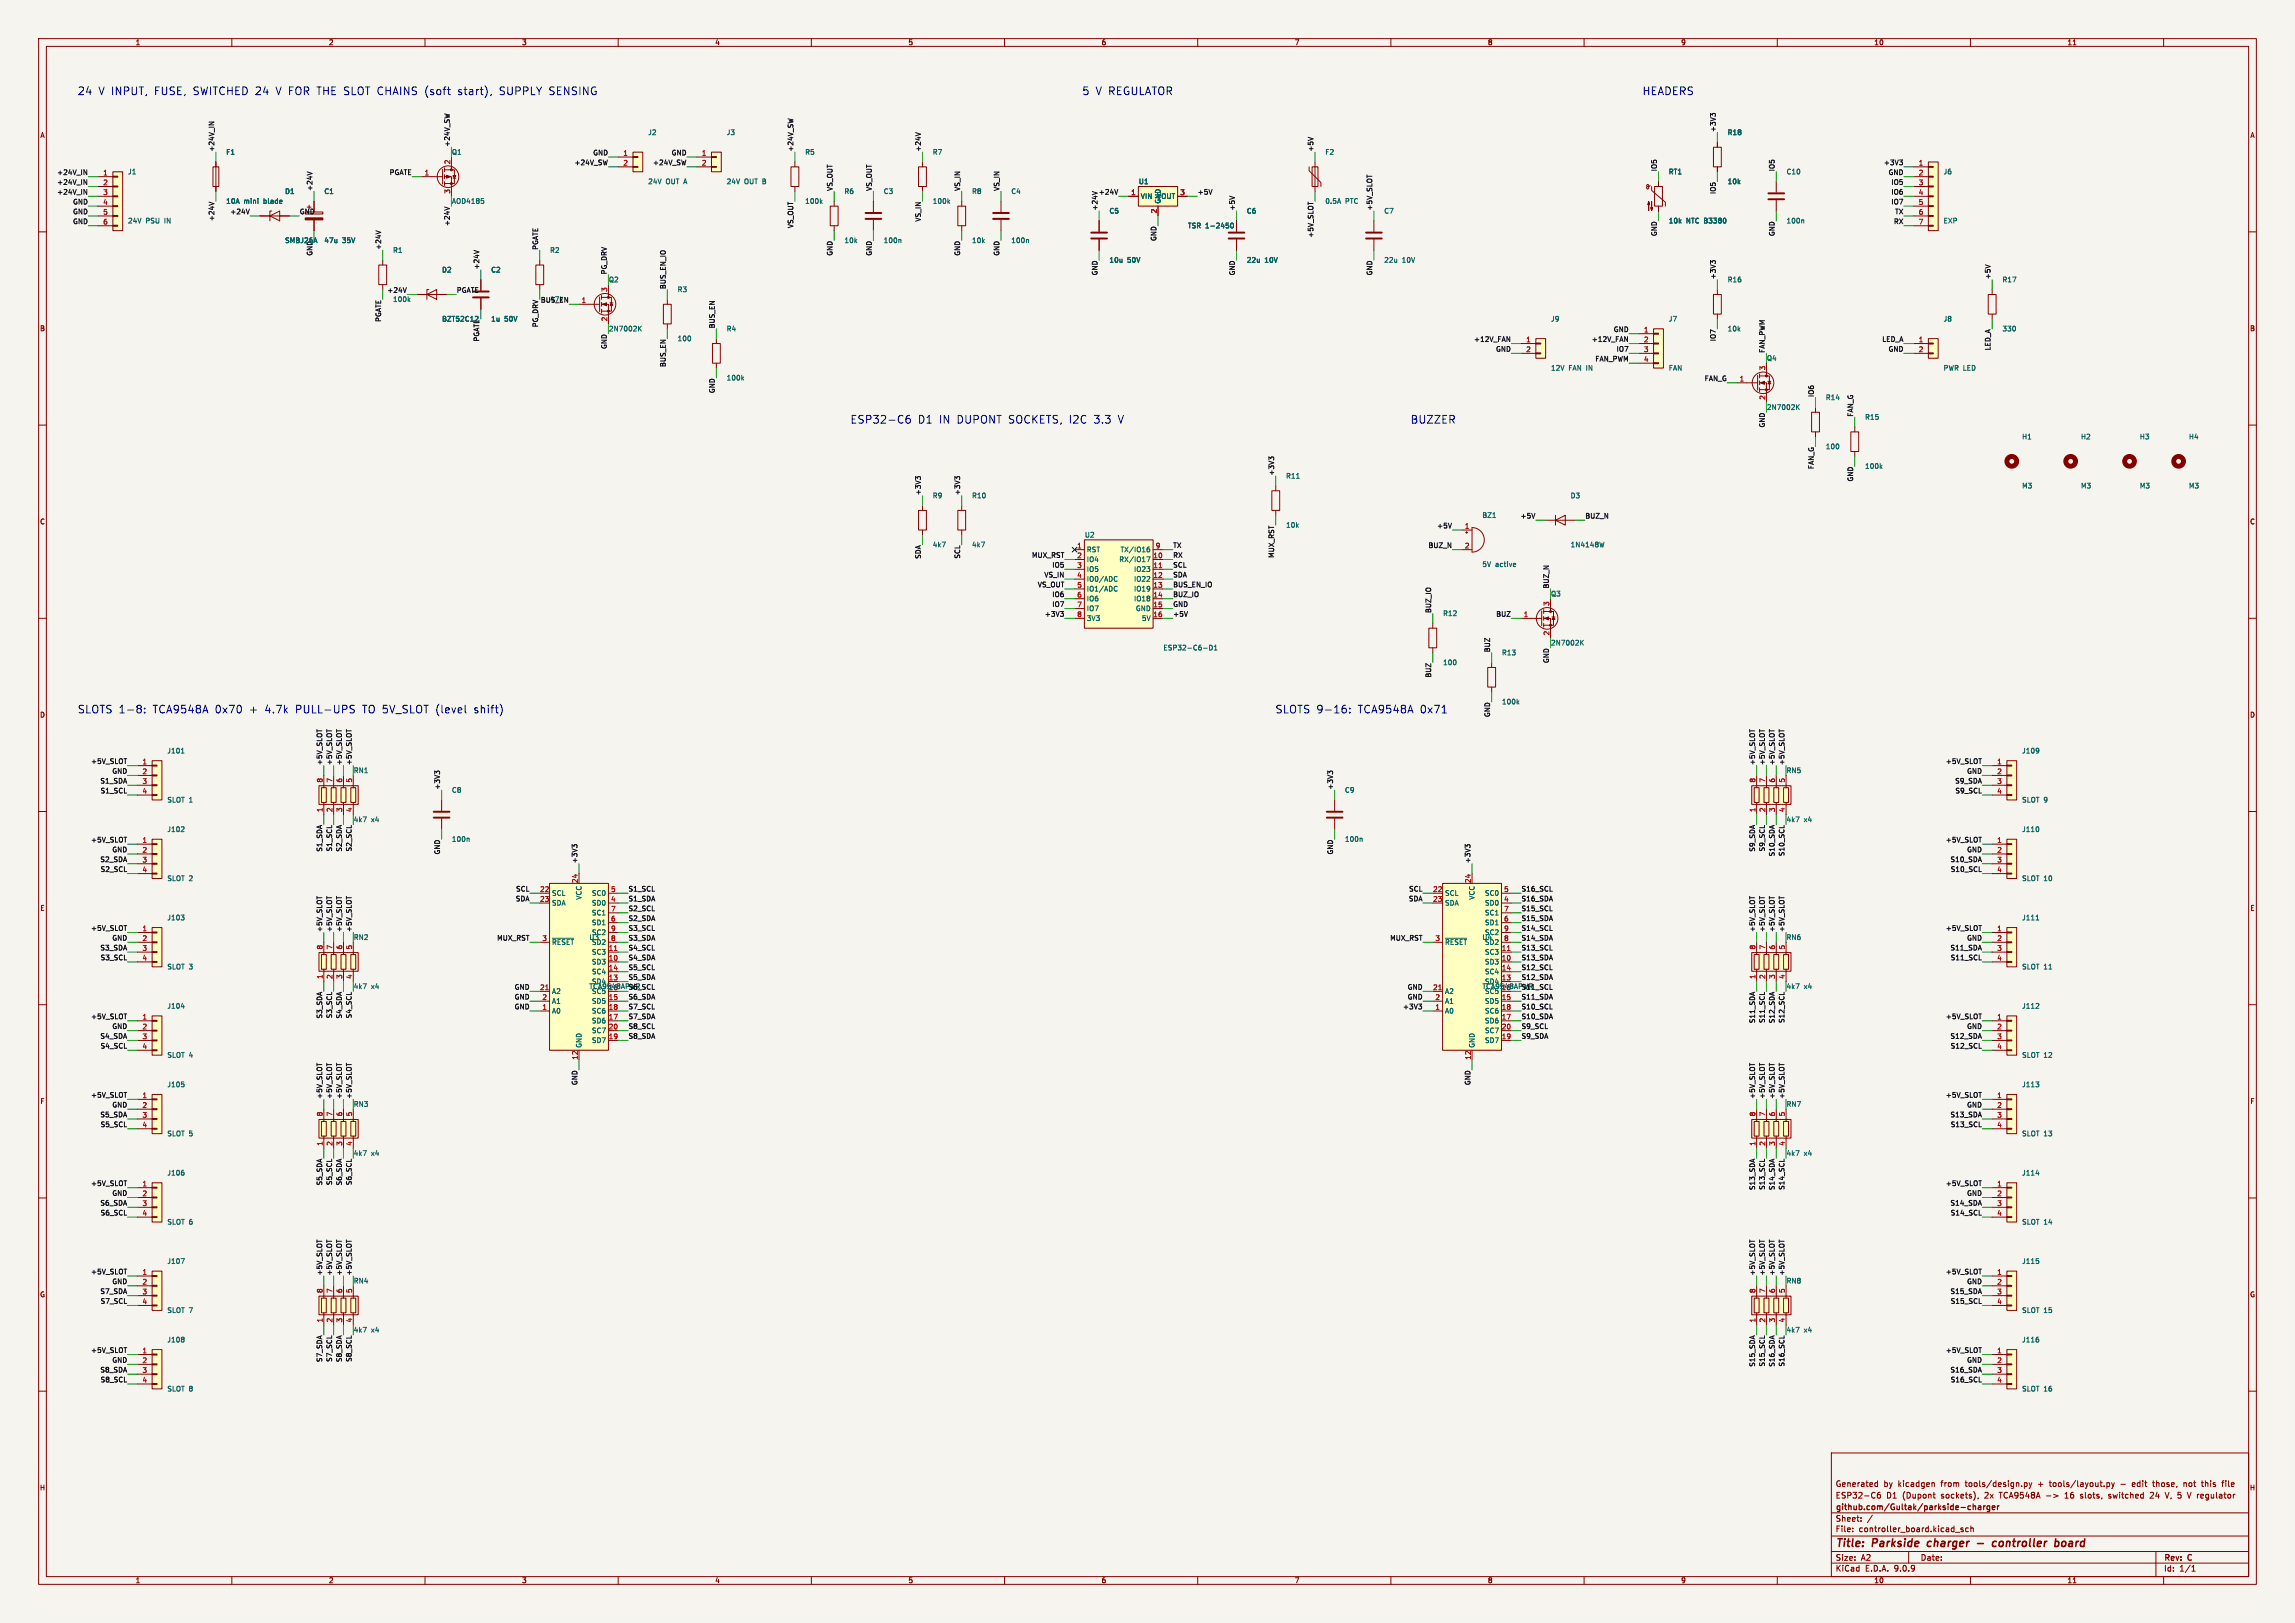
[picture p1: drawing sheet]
<svg xmlns="http://www.w3.org/2000/svg" width="594mm" height="420mm" viewBox="0 0 594 420" stroke-linecap="round" stroke-linejoin="round" font-family="sans-serif">
<defs><g id="words">
<g font-size="2.8" fill="#0000c2">
<text x="20" y="24.7">24</text>
<text x="25.4" y="24.7">V INPUT,</text>
<text x="39.9" y="24.7">FUSE, SWITCHED 24</text>
<text x="71.5" y="24.7">V FOR THE SLOT CHAINS (soft</text>
<text x="118.9" y="24.7">start),</text>
<text x="129.7" y="24.7">SUPPLY SENSING</text>
<text x="280" y="24.7">5 V REGULATOR</text>
<text x="425" y="24.7">HEADERS</text>
<text x="220" y="109.8">ESP32-C6</text>
<text x="237.5" y="109.8">D1 IN DUPONT SOCKETS, I2C</text>
<text x="283.2" y="109.8">3.3</text>
<text x="289.5" y="109.8">V</text>
<text x="365" y="109.8">BUZZER</text>
<text x="20" y="184.8">SLOTS 1-8:</text>
<text x="39.4" y="184.8">TCA9548A</text>
<text x="55.6" y="184.8">0x70</text>
<text x="64.5" y="184.8">+</text>
<text x="68.6" y="184.8">4.7k</text>
<text x="76.5" y="184.8">PULL-UPS</text>
<text x="93.9" y="184.8">TO 5V_SLOT (level</text>
<text x="123" y="184.8">shift)</text>
<text x="330" y="184.8">SLOTS 9-16:</text>
<text x="351.4" y="184.8">TCA9548A</text>
<text x="367.5" y="184.8">0x71</text>
</g>
<g font-size="2.8" fill="#840000">
<text x="475" y="400.9">Title:</text>
<text x="484.7" y="400.9">Parkside</text>
<text x="499.7" y="400.9">charger</text>
<text x="518.2" y="400.9">controller</text>
<text x="535.1" y="400.9">board</text>
</g>
<g font-size="2.1" fill="#840000">
<text x="475" y="388">ESP32-C6</text>
<text x="475" y="385">Generated</text>
<text x="487.5" y="385">by</text>
<text x="488.2" y="388">D1</text>
<text x="491.3" y="385">kicadgen</text>
<text x="492.5" y="388">(Dupont</text>
<text x="502.5" y="385">from</text>
<text x="502.5" y="388">sockets),</text>
<text x="509" y="385">tools/design.py</text>
<text x="514" y="388">2x</text>
<text x="517.9" y="388">TCA9548A</text>
<text x="527.9" y="385">+</text>
<text x="530.2" y="388">-&gt;</text>
<text x="531.1" y="385">tools/layout.py</text>
<text x="535.2" y="388">16</text>
<text x="539.3" y="388">slots,</text>
<text x="546.8" y="388">switched</text>
<text x="552.8" y="385">edit</text>
<text x="557.7" y="388">24</text>
<text x="558.3" y="385">those,</text>
<text x="561.9" y="388">V, 5</text>
<text x="566.4" y="385">not</text>
<text x="567.9" y="388">V regulator</text>
<text x="571.2" y="385">this</text>
<text x="576.7" y="385">file</text>
<text x="475" y="394">Sheet:</text>
<text x="475" y="391.2">github.com/Gultak/parkside-charger</text>
<text x="475" y="396.7">File:</text>
<text x="481.1" y="396.7">controller_board.kicad_sch</text>
<text x="475" y="406.9">KiCad</text>
<text x="475" y="404.1">Size:</text>
<text x="481.7" y="404.1">A2</text>
<text x="482.7" y="406.9">E.D.A.</text>
<text x="490.3" y="406.9">9.0.9</text>
<text x="497" y="404.1">Date:</text>
<text x="560" y="404.3">Rev:</text>
<text x="560" y="406.9">Id:</text>
<text x="564.1" y="406.9">1/1</text>
<text x="566.4" y="404.3">C</text>
</g>
<g font-size="1.8" fill="#840000">
<text x="35" y="11.9">1</text>
<text x="85" y="11.9">2</text>
<text x="135" y="11.9">3</text>
<text x="185" y="11.9">4</text>
<text x="235" y="11.9">5</text>
<text x="285" y="11.9">6</text>
<text x="335" y="11.9">7</text>
<text x="385" y="11.9">8</text>
<text x="435" y="11.9">9</text>
<text x="485" y="11.9">10</text>
<text x="535" y="11.9">11</text>
<text x="10.3" y="35.9">A</text>
<text x="582.3" y="35.9">A</text>
<text x="10.3" y="85.9">B</text>
<text x="582.3" y="85.9">B</text>
<text x="10.3" y="135.9">C</text>
<text x="582.3" y="135.9">C</text>
<text x="10.3" y="185.9">D</text>
<text x="582.3" y="185.9">D</text>
<text x="10.3" y="235.9">E</text>
<text x="582.3" y="235.9">E</text>
<text x="10.3" y="285.9">F</text>
<text x="582.3" y="285.9">F</text>
<text x="10.3" y="335.9">G</text>
<text x="582.3" y="335.9">G</text>
<text x="10.2" y="385.9">H</text>
<text x="582.2" y="385.9">H</text>
<text x="35" y="409.9">1</text>
<text x="85" y="409.9">2</text>
<text x="135" y="409.9">3</text>
<text x="185" y="409.9">4</text>
<text x="235" y="409.9">5</text>
<text x="285" y="409.9">6</text>
<text x="335" y="409.9">7</text>
<text x="385" y="409.9">8</text>
<text x="435" y="409.9">9</text>
<text x="485" y="409.9">10</text>
<text x="535" y="409.9">11</text>
</g>
<g font-size="1.8" fill="#006464">
<text x="167.6" y="35.2">J2</text>
<text x="188" y="35.2">J3</text>
<text x="447" y="35.2">R18</text>
<text x="58.4" y="40.2">F1</text>
<text x="116.8" y="40.2">Q1</text>
<text x="208.3" y="40.2">R5</text>
<text x="241.3" y="40.2">R7</text>
<text x="342.9" y="40.2">F2</text>
<text x="33" y="45.3">J1</text>
<text x="167.6" y="47.9">24V</text>
<text x="172.3" y="47.9">OUT A</text>
<text x="188" y="47.9">24V</text>
<text x="192.6" y="47.9">OUT B</text>
<text x="294.6" y="47.9">U1</text>
<text x="431.8" y="45.3">RT1</text>
<text x="447" y="47.9">10k</text>
<text x="462.3" y="45.3">C10</text>
<text x="502.9" y="45.3">J6</text>
<text x="58.4" y="52.9">10A</text>
<text x="63.1" y="52.9">mini</text>
<text x="68.3" y="52.9">blade</text>
<text x="73.7" y="50.4">D1</text>
<text x="83.8" y="50.4">C1</text>
<text x="116.8" y="52.9">AOD4185</text>
<text x="208.3" y="52.9">100k</text>
<text x="218.4" y="50.4">R6</text>
<text x="228.6" y="50.4">C3</text>
<text x="241.3" y="52.9">100k</text>
<text x="251.5" y="50.4">R8</text>
<text x="261.6" y="50.4">C4</text>
<text x="295.1" y="51.7">VIN</text>
<text x="299.4" y="51.7">VOUT</text>
<text x="300.6" y="52.8" transform="rotate(-90 300.6 52.8)">GND</text>
<text x="342.9" y="52.9">0.5A</text>
<text x="348.2" y="52.9">PTC</text>
<text x="33" y="58">24V</text>
<text x="37.7" y="58">PSU</text>
<text x="42.7" y="58">IN</text>
<text x="287" y="55.5">C5</text>
<text x="307.3" y="59.3">TSR 1-2450</text>
<text x="322.6" y="55.5">C6</text>
<text x="358.1" y="55.5">C7</text>
<text x="431.8" y="58">10k</text>
<text x="436.4" y="58">NTC B3380</text>
<text x="462.3" y="58">100n</text>
<text x="502.9" y="58">EXP</text>
<text x="73.7" y="63.1">SMBJ26A</text>
<text x="83.8" y="63.1">47u</text>
<text x="88.6" y="63.1">35V</text>
<text x="101.6" y="65.6">R1</text>
<text x="142.2" y="65.6">R2</text>
<text x="218.4" y="63.1">10k</text>
<text x="228.6" y="63.1">100n</text>
<text x="251.5" y="63.1">10k</text>
<text x="261.6" y="63.1">100n</text>
<text x="80.9" y="66.3" transform="rotate(-90 80.9 66.3)">GND</text>
<text x="114.3" y="70.7">D2</text>
<text x="127" y="70.7">C2</text>
<text x="287" y="68.2">10u</text>
<text x="291.8" y="68.2">50V</text>
<text x="322.6" y="68.2">22u</text>
<text x="327.3" y="68.2">10V</text>
<text x="358.1" y="68.2">22u</text>
<text x="362.9" y="68.2">10V</text>
<text x="157.5" y="73.3">Q2</text>
<text x="175.3" y="75.8">R3</text>
<text x="447" y="73.3">R16</text>
<text x="518.2" y="73.3">R17</text>
<text x="101.6" y="78.3">100k</text>
<text x="114.3" y="83.4">BZT52C12</text>
<text x="127" y="83.4">1u</text>
<text x="130.5" y="83.4">50V</text>
<text x="401.3" y="83.4">J9</text>
<text x="431.8" y="83.4">J7</text>
<text x="502.9" y="83.4">J8</text>
<text x="124.1" y="88.5" transform="rotate(-90 124.1 88.5)">PGATE</text>
<text x="157.5" y="86">2N7002K</text>
<text x="175.3" y="88.5">100</text>
<text x="188" y="86">R4</text>
<text x="447" y="86">10k</text>
<text x="518.2" y="86">330</text>
<text x="457.2" y="93.6">Q4</text>
<text x="188" y="98.7">100k</text>
<text x="401.3" y="96.1">12V</text>
<text x="406" y="96.1">FAN IN</text>
<text x="431.8" y="96.1">FAN</text>
<text x="502.9" y="96.1">PWR LED</text>
<text x="457.2" y="106.3">2N7002K</text>
<text x="472.4" y="103.7">R14</text>
<text x="482.6" y="108.8">R15</text>
<text x="523.2" y="113.9">H1</text>
<text x="538.5" y="113.9">H2</text>
<text x="553.7" y="113.9">H3</text>
<text x="566.4" y="113.9">H4</text>
<text x="472.4" y="116.4">100</text>
<text x="332.7" y="124.1">R11</text>
<text x="482.6" y="121.5">100k</text>
<text x="241.3" y="129.1">R9</text>
<text x="251.5" y="129.1">R10</text>
<text x="406.4" y="129.1">D3</text>
<text x="523.2" y="126.6">M3</text>
<text x="538.5" y="126.6">M3</text>
<text x="553.7" y="126.6">M3</text>
<text x="566.4" y="126.6">M3</text>
<text x="332.7" y="136.8">10k</text>
<text x="383.5" y="134.2">BZ1</text>
<text x="241.3" y="141.8">4k7</text>
<text x="251.5" y="141.8">4k7</text>
<text x="280.7" y="139.3">U2</text>
<text x="281.2" y="143.1">RST</text>
<text x="289.9" y="143.1">TX/IO16</text>
<text x="406.4" y="141.8">1N4148W</text>
<text x="281.2" y="145.6">IO4</text>
<text x="281.2" y="148.2">IO5</text>
<text x="289.6" y="145.6">RX/IO17</text>
<text x="293.4" y="148.2">IO23</text>
<text x="383.5" y="146.9">5V</text>
<text x="387" y="146.9">active</text>
<text x="281.2" y="150.7">IO0/ADC</text>
<text x="281.2" y="153.3">IO1/ADC</text>
<text x="281.2" y="155.8">IO6</text>
<text x="293.4" y="150.7">IO22</text>
<text x="293.4" y="153.3">IO19</text>
<text x="293.4" y="155.8">IO18</text>
<text x="401.3" y="154.5">Q3</text>
<text x="281.2" y="158.3">IO7</text>
<text x="281.2" y="160.9">3V3</text>
<text x="293.9" y="158.3">GND</text>
<text x="295.4" y="160.9">5V</text>
<text x="373.4" y="159.6">R12</text>
<text x="401.3" y="167.2">2N7002K</text>
<text x="301" y="168.5">ESP32-C6-D1</text>
<text x="373.4" y="172.3">100</text>
<text x="388.6" y="169.8">R13</text>
<text x="388.6" y="182.5">100k</text>
<text x="43.2" y="195.2">J101</text>
<text x="523.2" y="195.2">J109</text>
<text x="91.4" y="200.3">RN1</text>
<text x="462.3" y="200.3">RN5</text>
<text x="43.2" y="207.9">SLOT 1</text>
<text x="116.8" y="205.3">C8</text>
<text x="348" y="205.3">C9</text>
<text x="523.2" y="207.9">SLOT 9</text>
<text x="43.2" y="215.5">J102</text>
<text x="91.4" y="213">4k7</text>
<text x="96.1" y="213">x4</text>
<text x="462.3" y="213">4k7</text>
<text x="466.9" y="213">x4</text>
<text x="523.2" y="215.5">J110</text>
<text x="116.8" y="218">100n</text>
<text x="348" y="218">100n</text>
<text x="43.2" y="228.2">SLOT 2</text>
<text x="142.7" y="232">SCL</text>
<text x="150.7" y="232.9" transform="rotate(-90 150.7 232.9)">VCC</text>
<text x="153.1" y="232">SC0</text>
<text x="373.9" y="232">SCL</text>
<text x="381.9" y="232.9" transform="rotate(-90 381.9 232.9)">VCC</text>
<text x="384.2" y="232">SC0</text>
<text x="523.2" y="228.2">SLOT 10</text>
<text x="43.2" y="238.4">J103</text>
<text x="142.7" y="234.5">SDA</text>
<text x="153.1" y="234.5">SD0</text>
<text x="153.1" y="237.1">SC1</text>
<text x="153.1" y="239.6">SD1</text>
<text x="373.9" y="234.5">SDA</text>
<text x="384.2" y="234.5">SD0</text>
<text x="384.2" y="237.1">SC1</text>
<text x="384.2" y="239.6">SD1</text>
<text x="523.2" y="238.4">J111</text>
<text x="91.4" y="243.4">RN2</text>
<text x="142.7" y="244.7">~{RESET}</text>
<text x="152.4" y="243.4">U3</text>
<text x="153.1" y="242.2">SC2</text>
<text x="153.1" y="244.7">SD2</text>
<text x="373.9" y="244.7">~{RESET}</text>
<text x="383.5" y="243.4">U4</text>
<text x="384.2" y="242.2">SC2</text>
<text x="384.2" y="244.7">SD2</text>
<text x="462.3" y="243.4">RN6</text>
<text x="43.2" y="251.1">SLOT 3</text>
<text x="153.1" y="247.2">SC3</text>
<text x="153.1" y="249.8">SD3</text>
<text x="384.2" y="247.2">SC3</text>
<text x="384.2" y="249.8">SD3</text>
<text x="523.2" y="251.1">SLOT 11</text>
<text x="91.4" y="256.1">4k7</text>
<text x="96.1" y="256.1">x4</text>
<text x="142.7" y="257.4">A2</text>
<text x="153.1" y="252.3">SC4</text>
<text x="153.1" y="254.9">SD4</text>
<text x="153.1" y="257.4">SC5</text>
<text x="157.4" y="256.3">16</text>
<text x="373.9" y="257.4">A2</text>
<text x="384.2" y="252.3">SC4</text>
<text x="384.2" y="254.9">SD4</text>
<text x="384.2" y="257.4">SC5</text>
<text x="388.6" y="256.3">16</text>
<text x="462.3" y="256.1">4k7</text>
<text x="466.9" y="256.1">x4</text>
<text x="43.2" y="261.2">J104</text>
<text x="142.7" y="259.9">A1</text>
<text x="142.7" y="262.5">A0</text>
<text x="153.1" y="259.9">SD5</text>
<text x="153.1" y="262.5">SC6</text>
<text x="373.9" y="259.9">A1</text>
<text x="373.9" y="262.5">A0</text>
<text x="384.2" y="259.9">SD5</text>
<text x="384.2" y="262.5">SC6</text>
<text x="523.2" y="261.2">J112</text>
<text x="153.1" y="265">SD6</text>
<text x="153.1" y="267.6">SC7</text>
<text x="384.2" y="265">SD6</text>
<text x="384.2" y="267.6">SC7</text>
<text x="43.2" y="273.9">SLOT 4</text>
<text x="150.7" y="271.3" transform="rotate(-90 150.7 271.3)">GND</text>
<text x="153.1" y="270.1">SD7</text>
<text x="381.9" y="271.3" transform="rotate(-90 381.9 271.3)">GND</text>
<text x="384.2" y="270.1">SD7</text>
<text x="523.2" y="273.9">SLOT 12</text>
<text x="43.2" y="281.5">J105</text>
<text x="523.2" y="281.5">J113</text>
<text x="91.4" y="286.6">RN3</text>
<text x="462.3" y="286.6">RN7</text>
<text x="43.2" y="294.2">SLOT 5</text>
<text x="91.4" y="299.3">4k7</text>
<text x="96.1" y="299.3">x4</text>
<text x="462.3" y="299.3">4k7</text>
<text x="466.9" y="299.3">x4</text>
<text x="523.2" y="294.2">SLOT 13</text>
<text x="43.2" y="304.4">J106</text>
<text x="523.2" y="304.4">J114</text>
<text x="43.2" y="317.1">SLOT 6</text>
<text x="523.2" y="317.1">SLOT 14</text>
<text x="43.2" y="327.3">J107</text>
<text x="523.2" y="327.3">J115</text>
<text x="91.4" y="332.3">RN4</text>
<text x="462.3" y="332.3">RN8</text>
<text x="43.2" y="340">SLOT 7</text>
<text x="523.2" y="340">SLOT 15</text>
<text x="43.2" y="347.6">J108</text>
<text x="91.4" y="345">4k7</text>
<text x="96.1" y="345">x4</text>
<text x="462.3" y="345">4k7</text>
<text x="466.9" y="345">x4</text>
<text x="523.2" y="347.6">J116</text>
<text x="43.2" y="360.3">SLOT 8</text>
<text x="523.2" y="360.3">SLOT 16</text>
</g>
<g font-size="1.8" fill="#0f0f0f">
<text x="444.2" y="34.3" transform="rotate(-90 444.2 34.3)">+3V3</text>
<text x="55.5" y="39.4" transform="rotate(-90 55.5 39.4)">+24V_IN</text>
<text x="116.5" y="38.1" transform="rotate(-90 116.5 38.1)">+24V_SW</text>
<text x="153.4" y="40.3">GND</text>
<text x="173.7" y="40.3">GND</text>
<text x="205.4" y="39.4" transform="rotate(-90 205.4 39.4)">+24V_SW</text>
<text x="238.4" y="39.4" transform="rotate(-90 238.4 39.4)">+24V</text>
<text x="340" y="39.4" transform="rotate(-90 340 39.4)">+5V</text>
<text x="14.7" y="47.9">+24V_IN</text>
<text x="14.7" y="45.4">+24V_IN</text>
<text x="100.7" y="45.4">PGATE</text>
<text x="148.6" y="42.8">+24V_SW</text>
<text x="168.9" y="42.8">+24V_SW</text>
<text x="428.9" y="44.4" transform="rotate(-90 428.9 44.4)">IO5</text>
<text x="459.4" y="44.4" transform="rotate(-90 459.4 44.4)">IO5</text>
<text x="487.5" y="42.8">+3V3</text>
<text x="488.7" y="45.4">GND</text>
<text x="489.4" y="47.9">IO5</text>
<text x="14.7" y="50.5">+24V_IN</text>
<text x="18.8" y="53">GND</text>
<text x="80.9" y="49.5" transform="rotate(-90 80.9 49.5)">+24V</text>
<text x="215.6" y="49.5" transform="rotate(-90 215.6 49.5)">VS_OUT</text>
<text x="225.7" y="49.5" transform="rotate(-90 225.7 49.5)">VS_OUT</text>
<text x="248.6" y="49.5" transform="rotate(-90 248.6 49.5)">VS_IN</text>
<text x="258.7" y="49.5" transform="rotate(-90 258.7 49.5)">VS_IN</text>
<text x="284.3" y="50.5">+24V</text>
<text x="309.9" y="50.5">+5V</text>
<text x="444.2" y="50.3" transform="rotate(-90 444.2 50.3)">IO5</text>
<text x="489.4" y="53">IO7</text>
<text x="489.4" y="50.5">IO6</text>
<text x="18.8" y="58.1">GND</text>
<text x="18.8" y="55.5">GND</text>
<text x="55.5" y="57.4" transform="rotate(-90 55.5 57.4)">+24V</text>
<text x="59.5" y="55.5">+24V</text>
<text x="77.5" y="55.5">GND</text>
<text x="116.5" y="58.6" transform="rotate(-90 116.5 58.6)">+24V</text>
<text x="205.4" y="59.2" transform="rotate(-90 205.4 59.2)">VS_OUT</text>
<text x="238.4" y="57.5" transform="rotate(-90 238.4 57.5)">VS_IN</text>
<text x="284.1" y="54.6" transform="rotate(-90 284.1 54.6)">+24V</text>
<text x="319.7" y="54.6" transform="rotate(-90 319.7 54.6)">+5V</text>
<text x="355.3" y="54.6" transform="rotate(-90 355.3 54.6)">+5V_SLOT</text>
<text x="490.1" y="58.1">RX</text>
<text x="490.4" y="55.5">TX</text>
<text x="98.7" y="64.8" transform="rotate(-90 98.7 64.8)">+24V</text>
<text x="139.4" y="64.8" transform="rotate(-90 139.4 64.8)">PGATE</text>
<text x="299.4" y="62.5" transform="rotate(-90 299.4 62.5)">GND</text>
<text x="340" y="61.6" transform="rotate(-90 340 61.6)">+5V_SLOT</text>
<text x="428.9" y="61.2" transform="rotate(-90 428.9 61.2)">GND</text>
<text x="459.4" y="61.2" transform="rotate(-90 459.4 61.2)">GND</text>
<text x="124.1" y="69.9" transform="rotate(-90 124.1 69.9)">+24V</text>
<text x="157.1" y="71.1" transform="rotate(-90 157.1 71.1)">PG_DRV</text>
<text x="215.6" y="66.3" transform="rotate(-90 215.6 66.3)">GND</text>
<text x="225.7" y="66.3" transform="rotate(-90 225.7 66.3)">GND</text>
<text x="248.6" y="66.3" transform="rotate(-90 248.6 66.3)">GND</text>
<text x="258.7" y="66.3" transform="rotate(-90 258.7 66.3)">GND</text>
<text x="284.1" y="71.4" transform="rotate(-90 284.1 71.4)">GND</text>
<text x="319.7" y="71.4" transform="rotate(-90 319.7 71.4)">GND</text>
<text x="355.3" y="71.4" transform="rotate(-90 355.3 71.4)">GND</text>
<text x="100.1" y="75.9">+24V</text>
<text x="118.1" y="75.9">PGATE</text>
<text x="172.4" y="74.9" transform="rotate(-90 172.4 74.9)">BUS_EN_IO</text>
<text x="444.2" y="72.4" transform="rotate(-90 444.2 72.4)">+3V3</text>
<text x="515.3" y="72.4" transform="rotate(-90 515.3 72.4)">+5V</text>
<text x="98.7" y="83.4" transform="rotate(-90 98.7 83.4)">PGATE</text>
<text x="139.9" y="78.4">BUS_EN</text>
<text x="142.2" y="78.3">47k</text>
<text x="139.4" y="84.8" transform="rotate(-90 139.4 84.8)">PG_DRV</text>
<text x="185.1" y="85.1" transform="rotate(-90 185.1 85.1)">BUS_EN</text>
<text x="381.4" y="88.6">+12V_FAN</text>
<text x="411.9" y="88.6">+12V_FAN</text>
<text x="417.6" y="86">GND</text>
<text x="444.2" y="88.4" transform="rotate(-90 444.2 88.4)">IO7</text>
<text x="487.1" y="88.6">LED_A</text>
<text x="157.1" y="90.4" transform="rotate(-90 157.1 90.4)">GND</text>
<text x="172.4" y="95.1" transform="rotate(-90 172.4 95.1)">BUS_EN</text>
<text x="387.1" y="91.1">GND</text>
<text x="412.8" y="93.6">FAN_PWM</text>
<text x="418.3" y="91.1">IO7</text>
<text x="456.9" y="91.4" transform="rotate(-90 456.9 91.4)">FAN_PWM</text>
<text x="488.7" y="91.1">GND</text>
<text x="515.3" y="90.8" transform="rotate(-90 515.3 90.8)">LED_A</text>
<text x="185.1" y="101.9" transform="rotate(-90 185.1 101.9)">GND</text>
<text x="441.1" y="98.7">FAN_G</text>
<text x="469.6" y="102.9" transform="rotate(-90 469.6 102.9)">IO6</text>
<text x="479.7" y="108" transform="rotate(-90 479.7 108)">FAN_G</text>
<text x="456.9" y="110.8" transform="rotate(-90 456.9 110.8)">GND</text>
<text x="329.9" y="123.2" transform="rotate(-90 329.9 123.2)">+3V3</text>
<text x="469.6" y="121.5" transform="rotate(-90 469.6 121.5)">FAN_G</text>
<text x="479.7" y="124.7" transform="rotate(-90 479.7 124.7)">GND</text>
<text x="238.4" y="128.3" transform="rotate(-90 238.4 128.3)">+3V3</text>
<text x="248.6" y="128.3" transform="rotate(-90 248.6 128.3)">+3V3</text>
<text x="371.8" y="136.8">+5V</text>
<text x="393.4" y="134.3">+5V</text>
<text x="410.2" y="134.3">BUZ_N</text>
<text x="303.5" y="141.9">TX</text>
<text x="369.6" y="141.9">BUZ_N</text>
<text x="238.4" y="144.7" transform="rotate(-90 238.4 144.7)">SDA</text>
<text x="248.6" y="144.7" transform="rotate(-90 248.6 144.7)">SCL</text>
<text x="267" y="144.4">MUX_RST</text>
<text x="270.2" y="149.5">VS_IN</text>
<text x="272.2" y="147">IO5</text>
<text x="303.5" y="149.5">SDA</text>
<text x="303.5" y="147">SCL</text>
<text x="303.5" y="144.4">RX</text>
<text x="329.9" y="144.5" transform="rotate(-90 329.9 144.5)">MUX_RST</text>
<text x="268.5" y="152.1">VS_OUT</text>
<text x="272.2" y="154.6">IO6</text>
<text x="303.5" y="154.6">BUZ_IO</text>
<text x="303.5" y="152.1">BUS_EN_IO</text>
<text x="401" y="152.4" transform="rotate(-90 401 152.4)">BUZ_N</text>
<text x="270.3" y="159.7">+3V3</text>
<text x="272.2" y="157.1">IO7</text>
<text x="303.5" y="157.1">GND</text>
<text x="303.5" y="159.7">+5V</text>
<text x="370.5" y="158.8" transform="rotate(-90 370.5 158.8)">BUZ_IO</text>
<text x="387.1" y="159.7">BUZ</text>
<text x="385.7" y="168.9" transform="rotate(-90 385.7 168.9)">BUZ</text>
<text x="401" y="171.7" transform="rotate(-90 401 171.7)">GND</text>
<text x="370.5" y="175.5" transform="rotate(-90 370.5 175.5)">BUZ</text>
<text x="385.7" y="185.7" transform="rotate(-90 385.7 185.7)">GND</text>
<text x="23.4" y="197.8">+5V_SLOT</text>
<text x="503.5" y="197.8">+5V_SLOT</text>
<text x="25.9" y="202.9">S1_SDA</text>
<text x="28.9" y="200.3">GND</text>
<text x="83.5" y="198.1" transform="rotate(-90 83.5 198.1)">+5V_SLOT</text>
<text x="86" y="198.1" transform="rotate(-90 86 198.1)">+5V_SLOT</text>
<text x="88.6" y="198.1" transform="rotate(-90 88.6 198.1)">+5V_SLOT</text>
<text x="91.1" y="198.1" transform="rotate(-90 91.1 198.1)">+5V_SLOT</text>
<text x="454.3" y="198.1" transform="rotate(-90 454.3 198.1)">+5V_SLOT</text>
<text x="456.9" y="198.1" transform="rotate(-90 456.9 198.1)">+5V_SLOT</text>
<text x="459.4" y="198.1" transform="rotate(-90 459.4 198.1)">+5V_SLOT</text>
<text x="461.9" y="198.1" transform="rotate(-90 461.9 198.1)">+5V_SLOT</text>
<text x="505.9" y="202.9">S9_SDA</text>
<text x="509" y="200.3">GND</text>
<text x="25.9" y="205.4">S1_SCL</text>
<text x="114" y="204.5" transform="rotate(-90 114 204.5)">+3V3</text>
<text x="345.1" y="204.5" transform="rotate(-90 345.1 204.5)">+3V3</text>
<text x="506" y="205.4">S9_SCL</text>
<text x="23.4" y="218.1">+5V_SLOT</text>
<text x="28.9" y="220.6">GND</text>
<text x="83.5" y="220.5" transform="rotate(-90 83.5 220.5)">S1_SDA</text>
<text x="86" y="220.5" transform="rotate(-90 86 220.5)">S1_SCL</text>
<text x="88.6" y="220.5" transform="rotate(-90 88.6 220.5)">S2_SDA</text>
<text x="91.1" y="220.5" transform="rotate(-90 91.1 220.5)">S2_SCL</text>
<text x="114" y="221.2" transform="rotate(-90 114 221.2)">GND</text>
<text x="345.1" y="221.2" transform="rotate(-90 345.1 221.2)">GND</text>
<text x="454.3" y="220.5" transform="rotate(-90 454.3 220.5)">S9_SDA</text>
<text x="456.9" y="220.5" transform="rotate(-90 456.9 220.5)">S9_SCL</text>
<text x="459.4" y="221.7" transform="rotate(-90 459.4 221.7)">S10_SDA</text>
<text x="461.9" y="221.7" transform="rotate(-90 461.9 221.7)">S10_SCL</text>
<text x="503.5" y="218.1">+5V_SLOT</text>
<text x="509" y="220.6">GND</text>
<text x="25.9" y="223.2">S2_SDA</text>
<text x="25.9" y="225.7">S2_SCL</text>
<text x="149.5" y="223.5" transform="rotate(-90 149.5 223.5)">+3V3</text>
<text x="380.7" y="223.5" transform="rotate(-90 380.7 223.5)">+3V3</text>
<text x="504.7" y="223.2">S10_SDA</text>
<text x="504.8" y="225.7">S10_SCL</text>
<text x="133.4" y="233.3">SDA</text>
<text x="133.4" y="230.8">SCL</text>
<text x="162.6" y="233.3">S1_SDA</text>
<text x="162.6" y="230.8">S1_SCL</text>
<text x="364.5" y="233.3">SDA</text>
<text x="364.6" y="230.8">SCL</text>
<text x="393.7" y="233.3">S16_SDA</text>
<text x="393.7" y="230.8">S16_SCL</text>
<text x="162.6" y="238.4">S2_SDA</text>
<text x="162.6" y="235.9">S2_SCL</text>
<text x="393.7" y="238.4">S15_SDA</text>
<text x="393.7" y="235.9">S15_SCL</text>
<text x="23.4" y="241">+5V_SLOT</text>
<text x="28.9" y="243.5">GND</text>
<text x="83.5" y="241.3" transform="rotate(-90 83.5 241.3)">+5V_SLOT</text>
<text x="86" y="241.3" transform="rotate(-90 86 241.3)">+5V_SLOT</text>
<text x="88.6" y="241.3" transform="rotate(-90 88.6 241.3)">+5V_SLOT</text>
<text x="91.1" y="241.3" transform="rotate(-90 91.1 241.3)">+5V_SLOT</text>
<text x="128.6" y="243.5">MUX_RST</text>
<text x="162.6" y="243.5">S3_SDA</text>
<text x="162.6" y="241">S3_SCL</text>
<text x="359.7" y="243.5">MUX_RST</text>
<text x="393.7" y="243.5">S14_SDA</text>
<text x="393.7" y="241">S14_SCL</text>
<text x="454.3" y="241.3" transform="rotate(-90 454.3 241.3)">+5V_SLOT</text>
<text x="456.9" y="241.3" transform="rotate(-90 456.9 241.3)">+5V_SLOT</text>
<text x="459.4" y="241.3" transform="rotate(-90 459.4 241.3)">+5V_SLOT</text>
<text x="461.9" y="241.3" transform="rotate(-90 461.9 241.3)">+5V_SLOT</text>
<text x="503.5" y="241">+5V_SLOT</text>
<text x="509" y="243.5">GND</text>
<text x="25.9" y="246">S3_SDA</text>
<text x="25.9" y="248.6">S3_SCL</text>
<text x="162.6" y="251.1">S5_SCL</text>
<text x="162.6" y="248.6">S4_SDA</text>
<text x="162.6" y="246">S4_SCL</text>
<text x="393.7" y="251.1">S12_SCL</text>
<text x="393.7" y="248.6">S13_SDA</text>
<text x="393.7" y="246">S13_SCL</text>
<text x="504.7" y="246">S11_SDA</text>
<text x="504.8" y="248.6">S11_SCL</text>
<text x="133.1" y="256.2">GND</text>
<text x="162.6" y="256.2">S6_SCL</text>
<text x="162.6" y="253.7">S5_SDA</text>
<text x="364.2" y="256.2">GND</text>
<text x="393.7" y="253.7">S12_SDA</text>
<text x="393.7" y="256.2">S11_SCL</text>
<text x="23.4" y="263.8">+5V_SLOT</text>
<text x="83.5" y="263.7" transform="rotate(-90 83.5 263.7)">S3_SDA</text>
<text x="86" y="263.6" transform="rotate(-90 86 263.6)">S3_SCL</text>
<text x="88.6" y="263.7" transform="rotate(-90 88.6 263.7)">S4_SDA</text>
<text x="91.1" y="263.6" transform="rotate(-90 91.1 263.6)">S4_SCL</text>
<text x="133.1" y="261.3">GND</text>
<text x="133.1" y="258.7">GND</text>
<text x="162.6" y="263.8">S7_SDA</text>
<text x="162.6" y="261.3">S7_SCL</text>
<text x="162.6" y="258.7">S6_SDA</text>
<text x="363" y="261.3">+3V3</text>
<text x="364.2" y="258.7">GND</text>
<text x="393.7" y="261.3">S10_SCL</text>
<text x="393.7" y="258.7">S11_SDA</text>
<text x="393.7" y="263.8">S10_SDA</text>
<text x="503.5" y="263.8">+5V_SLOT</text>
<text x="25.9" y="268.9">S4_SDA</text>
<text x="28.9" y="266.4">GND</text>
<text x="162.6" y="268.9">S8_SDA</text>
<text x="162.6" y="266.4">S8_SCL</text>
<text x="393.7" y="268.9">S9_SDA</text>
<text x="393.7" y="266.4">S9_SCL</text>
<text x="454.3" y="264.9" transform="rotate(-90 454.3 264.9)">S11_SDA</text>
<text x="456.9" y="264.8" transform="rotate(-90 456.9 264.8)">S11_SCL</text>
<text x="459.4" y="264.9" transform="rotate(-90 459.4 264.9)">S12_SDA</text>
<text x="461.9" y="264.8" transform="rotate(-90 461.9 264.8)">S12_SCL</text>
<text x="504.7" y="268.9">S12_SDA</text>
<text x="509" y="266.4">GND</text>
<text x="25.9" y="271.4">S4_SCL</text>
<text x="504.8" y="271.4">S12_SCL</text>
<text x="149.5" y="280.9" transform="rotate(-90 149.5 280.9)">GND</text>
<text x="380.7" y="280.9" transform="rotate(-90 380.7 280.9)">GND</text>
<text x="23.4" y="284.1">+5V_SLOT</text>
<text x="28.9" y="286.7">GND</text>
<text x="83.5" y="284.5" transform="rotate(-90 83.5 284.5)">+5V_SLOT</text>
<text x="86" y="284.5" transform="rotate(-90 86 284.5)">+5V_SLOT</text>
<text x="88.6" y="284.5" transform="rotate(-90 88.6 284.5)">+5V_SLOT</text>
<text x="91.1" y="284.5" transform="rotate(-90 91.1 284.5)">+5V_SLOT</text>
<text x="454.3" y="284.5" transform="rotate(-90 454.3 284.5)">+5V_SLOT</text>
<text x="456.9" y="284.5" transform="rotate(-90 456.9 284.5)">+5V_SLOT</text>
<text x="459.4" y="284.5" transform="rotate(-90 459.4 284.5)">+5V_SLOT</text>
<text x="461.9" y="284.5" transform="rotate(-90 461.9 284.5)">+5V_SLOT</text>
<text x="503.5" y="284.1">+5V_SLOT</text>
<text x="509" y="286.7">GND</text>
<text x="25.9" y="289.2">S5_SDA</text>
<text x="25.9" y="291.8">S5_SCL</text>
<text x="504.7" y="289.2">S13_SDA</text>
<text x="504.8" y="291.8">S13_SCL</text>
<text x="23.4" y="307">+5V_SLOT</text>
<text x="28.9" y="309.5">GND</text>
<text x="83.5" y="306.9" transform="rotate(-90 83.5 306.9)">S5_SDA</text>
<text x="86" y="306.8" transform="rotate(-90 86 306.8)">S5_SCL</text>
<text x="88.6" y="306.9" transform="rotate(-90 88.6 306.9)">S6_SDA</text>
<text x="91.1" y="306.8" transform="rotate(-90 91.1 306.8)">S6_SCL</text>
<text x="454.3" y="308.1" transform="rotate(-90 454.3 308.1)">S13_SDA</text>
<text x="456.9" y="308" transform="rotate(-90 456.9 308)">S13_SCL</text>
<text x="459.4" y="308.1" transform="rotate(-90 459.4 308.1)">S14_SDA</text>
<text x="461.9" y="308" transform="rotate(-90 461.9 308)">S14_SCL</text>
<text x="503.5" y="307">+5V_SLOT</text>
<text x="509" y="309.5">GND</text>
<text x="25.9" y="312.1">S6_SDA</text>
<text x="25.9" y="314.6">S6_SCL</text>
<text x="504.7" y="312.1">S14_SDA</text>
<text x="504.8" y="314.6">S14_SCL</text>
<text x="23.4" y="329.9">+5V_SLOT</text>
<text x="503.5" y="329.9">+5V_SLOT</text>
<text x="25.9" y="334.9">S7_SDA</text>
<text x="28.9" y="332.4">GND</text>
<text x="83.5" y="330.2" transform="rotate(-90 83.5 330.2)">+5V_SLOT</text>
<text x="86" y="330.2" transform="rotate(-90 86 330.2)">+5V_SLOT</text>
<text x="88.6" y="330.2" transform="rotate(-90 88.6 330.2)">+5V_SLOT</text>
<text x="91.1" y="330.2" transform="rotate(-90 91.1 330.2)">+5V_SLOT</text>
<text x="454.3" y="330.2" transform="rotate(-90 454.3 330.2)">+5V_SLOT</text>
<text x="456.9" y="330.2" transform="rotate(-90 456.9 330.2)">+5V_SLOT</text>
<text x="459.4" y="330.2" transform="rotate(-90 459.4 330.2)">+5V_SLOT</text>
<text x="461.9" y="330.2" transform="rotate(-90 461.9 330.2)">+5V_SLOT</text>
<text x="504.7" y="334.9">S15_SDA</text>
<text x="509" y="332.4">GND</text>
<text x="25.9" y="337.5">S7_SCL</text>
<text x="504.8" y="337.5">S15_SCL</text>
<text x="23.4" y="350.2">+5V_SLOT</text>
<text x="28.9" y="352.7">GND</text>
<text x="83.5" y="352.6" transform="rotate(-90 83.5 352.6)">S7_SDA</text>
<text x="86" y="352.5" transform="rotate(-90 86 352.5)">S7_SCL</text>
<text x="88.6" y="352.6" transform="rotate(-90 88.6 352.6)">S8_SDA</text>
<text x="91.1" y="352.5" transform="rotate(-90 91.1 352.5)">S8_SCL</text>
<text x="454.3" y="353.8" transform="rotate(-90 454.3 353.8)">S15_SDA</text>
<text x="456.9" y="353.7" transform="rotate(-90 456.9 353.7)">S15_SCL</text>
<text x="459.4" y="353.8" transform="rotate(-90 459.4 353.8)">S16_SDA</text>
<text x="461.9" y="353.7" transform="rotate(-90 461.9 353.7)">S16_SCL</text>
<text x="503.5" y="350.2">+5V_SLOT</text>
<text x="509" y="352.7">GND</text>
<text x="25.9" y="355.3">S8_SDA</text>
<text x="25.9" y="357.8">S8_SCL</text>
<text x="504.7" y="355.3">S16_SDA</text>
<text x="504.8" y="357.8">S16_SCL</text>
</g>
<g font-size="1.8" fill="#a90000">
<text x="161.2" y="40.4">1</text>
<text x="181.5" y="40.4">1</text>
<text x="26.6" y="45.5">1</text>
<text x="109.8" y="45.5">1</text>
<text x="116.6" y="42.6" transform="rotate(-90 116.6 42.6)">2</text>
<text x="161.2" y="42.9">2</text>
<text x="181.5" y="42.9">2</text>
<text x="496.5" y="42.9">1</text>
<text x="496.5" y="45.5">2</text>
<text x="26.6" y="48">2</text>
<text x="26.6" y="50.5">3</text>
<text x="26.6" y="53.1">4</text>
<text x="116.6" y="50.2" transform="rotate(-90 116.6 50.2)">3</text>
<text x="292.7" y="50.5">1</text>
<text x="305.4" y="50.5">3</text>
<text x="496.5" y="48">3</text>
<text x="496.5" y="50.5">4</text>
<text x="496.5" y="53.1">5</text>
<text x="26.6" y="55.6">5</text>
<text x="26.6" y="58.2">6</text>
<text x="299.5" y="55.3" transform="rotate(-90 299.5 55.3)">2</text>
<text x="496.5" y="55.6">6</text>
<text x="496.5" y="58.2">7</text>
<text x="157.2" y="75.6" transform="rotate(-90 157.2 75.6)">3</text>
<text x="150.4" y="78.5">1</text>
<text x="157.2" y="83.3" transform="rotate(-90 157.2 83.3)">2</text>
<text x="394.9" y="88.6">1</text>
<text x="425.4" y="86.1">1</text>
<text x="425.4" y="88.6">2</text>
<text x="496.5" y="88.6">1</text>
<text x="394.9" y="91.2">2</text>
<text x="425.4" y="91.2">3</text>
<text x="425.4" y="93.7">4</text>
<text x="456.9" y="96" transform="rotate(-90 456.9 96)">3</text>
<text x="496.5" y="91.2">2</text>
<text x="450.1" y="98.8">1</text>
<text x="456.9" y="103.6" transform="rotate(-90 456.9 103.6)">2</text>
<text x="379" y="136.9">1</text>
<text x="278.7" y="142">1</text>
<text x="299" y="142">9</text>
<text x="379" y="142">2</text>
<text x="278.7" y="144.5">2</text>
<text x="278.7" y="147.1">3</text>
<text x="278.7" y="149.6">4</text>
<text x="298.4" y="144.5">10</text>
<text x="298.4" y="147.1">11</text>
<text x="298.4" y="149.6">12</text>
<text x="278.7" y="152.1">5</text>
<text x="278.7" y="154.7">6</text>
<text x="298.4" y="152.1">13</text>
<text x="298.4" y="154.7">14</text>
<text x="278.7" y="157.2">7</text>
<text x="278.7" y="159.8">8</text>
<text x="298.4" y="157.2">15</text>
<text x="298.4" y="159.8">16</text>
<text x="394.3" y="159.8">1</text>
<text x="401.1" y="156.9" transform="rotate(-90 401.1 156.9)">3</text>
<text x="401.1" y="164.5" transform="rotate(-90 401.1 164.5)">2</text>
<text x="36.8" y="197.9">1</text>
<text x="516.8" y="197.9">1</text>
<text x="36.8" y="200.4">2</text>
<text x="36.8" y="202.9">3</text>
<text x="83.6" y="202.6" transform="rotate(-90 83.6 202.6)">8</text>
<text x="86.1" y="202.6" transform="rotate(-90 86.1 202.6)">7</text>
<text x="88.6" y="202.6" transform="rotate(-90 88.6 202.6)">6</text>
<text x="91.2" y="202.6" transform="rotate(-90 91.2 202.6)">5</text>
<text x="454.4" y="202.6" transform="rotate(-90 454.4 202.6)">8</text>
<text x="456.9" y="202.6" transform="rotate(-90 456.9 202.6)">7</text>
<text x="459.5" y="202.6" transform="rotate(-90 459.5 202.6)">6</text>
<text x="462" y="202.6" transform="rotate(-90 462 202.6)">5</text>
<text x="516.8" y="200.4">2</text>
<text x="516.8" y="202.9">3</text>
<text x="36.8" y="205.5">4</text>
<text x="516.8" y="205.5">4</text>
<text x="83.6" y="210.3" transform="rotate(-90 83.6 210.3)">1</text>
<text x="86.1" y="210.3" transform="rotate(-90 86.1 210.3)">2</text>
<text x="88.6" y="210.3" transform="rotate(-90 88.6 210.3)">3</text>
<text x="91.2" y="210.3" transform="rotate(-90 91.2 210.3)">4</text>
<text x="454.4" y="210.3" transform="rotate(-90 454.4 210.3)">1</text>
<text x="456.9" y="210.3" transform="rotate(-90 456.9 210.3)">2</text>
<text x="459.5" y="210.3" transform="rotate(-90 459.5 210.3)">3</text>
<text x="462" y="210.3" transform="rotate(-90 462 210.3)">4</text>
<text x="36.8" y="218.2">1</text>
<text x="36.8" y="220.7">2</text>
<text x="516.8" y="218.2">1</text>
<text x="516.8" y="220.7">2</text>
<text x="36.8" y="223.3">3</text>
<text x="36.8" y="225.8">4</text>
<text x="516.8" y="223.3">3</text>
<text x="516.8" y="225.8">4</text>
<text x="139.7" y="230.9">22</text>
<text x="139.7" y="233.4">23</text>
<text x="149.6" y="228.6" transform="rotate(-90 149.6 228.6)">24</text>
<text x="158" y="230.9">5</text>
<text x="158" y="233.4">4</text>
<text x="370.8" y="230.9">22</text>
<text x="370.8" y="233.4">23</text>
<text x="380.7" y="228.6" transform="rotate(-90 380.7 228.6)">24</text>
<text x="389.2" y="230.9">5</text>
<text x="389.2" y="233.4">4</text>
<text x="158" y="236">7</text>
<text x="158" y="238.5">6</text>
<text x="389.2" y="236">7</text>
<text x="389.2" y="238.5">6</text>
<text x="36.8" y="241">1</text>
<text x="36.8" y="243.6">2</text>
<text x="83.6" y="245.8" transform="rotate(-90 83.6 245.8)">8</text>
<text x="86.1" y="245.8" transform="rotate(-90 86.1 245.8)">7</text>
<text x="88.6" y="245.8" transform="rotate(-90 88.6 245.8)">6</text>
<text x="91.2" y="245.8" transform="rotate(-90 91.2 245.8)">5</text>
<text x="140.3" y="243.6">3</text>
<text x="158" y="241">9</text>
<text x="158" y="243.6">8</text>
<text x="371.4" y="243.6">3</text>
<text x="389.2" y="241">9</text>
<text x="389.2" y="243.6">8</text>
<text x="454.4" y="245.8" transform="rotate(-90 454.4 245.8)">8</text>
<text x="456.9" y="245.8" transform="rotate(-90 456.9 245.8)">7</text>
<text x="459.5" y="245.8" transform="rotate(-90 459.5 245.8)">6</text>
<text x="462" y="245.8" transform="rotate(-90 462 245.8)">5</text>
<text x="516.8" y="241">1</text>
<text x="516.8" y="243.6">2</text>
<text x="36.8" y="246.1">3</text>
<text x="36.8" y="248.7">4</text>
<text x="157.4" y="246.1">11</text>
<text x="157.4" y="248.7">10</text>
<text x="157.4" y="251.2">14</text>
<text x="388.6" y="246.1">11</text>
<text x="388.6" y="248.7">10</text>
<text x="388.6" y="251.2">14</text>
<text x="516.8" y="246.1">3</text>
<text x="516.8" y="248.7">4</text>
<text x="83.6" y="253.4" transform="rotate(-90 83.6 253.4)">1</text>
<text x="86.1" y="253.4" transform="rotate(-90 86.1 253.4)">2</text>
<text x="88.6" y="253.4" transform="rotate(-90 88.6 253.4)">3</text>
<text x="91.2" y="253.4" transform="rotate(-90 91.2 253.4)">4</text>
<text x="139.7" y="256.3">21</text>
<text x="157.4" y="253.7">13</text>
<text x="370.8" y="256.3">21</text>
<text x="388.6" y="253.7">13</text>
<text x="454.4" y="253.4" transform="rotate(-90 454.4 253.4)">1</text>
<text x="456.9" y="253.4" transform="rotate(-90 456.9 253.4)">2</text>
<text x="459.5" y="253.4" transform="rotate(-90 459.5 253.4)">3</text>
<text x="462" y="253.4" transform="rotate(-90 462 253.4)">4</text>
<text x="36.8" y="263.9">1</text>
<text x="140.3" y="258.8">2</text>
<text x="140.3" y="261.4">1</text>
<text x="157.4" y="258.8">15</text>
<text x="157.4" y="261.4">18</text>
<text x="157.4" y="263.9">17</text>
<text x="371.4" y="258.8">2</text>
<text x="371.4" y="261.4">1</text>
<text x="388.6" y="258.8">15</text>
<text x="388.6" y="261.4">18</text>
<text x="388.6" y="263.9">17</text>
<text x="516.8" y="263.9">1</text>
<text x="36.8" y="266.4">2</text>
<text x="36.8" y="269">3</text>
<text x="157.4" y="266.4">20</text>
<text x="157.4" y="269">19</text>
<text x="388.6" y="266.4">20</text>
<text x="388.6" y="269">19</text>
<text x="516.8" y="266.4">2</text>
<text x="516.8" y="269">3</text>
<text x="36.8" y="271.5">4</text>
<text x="149.6" y="274.4" transform="rotate(-90 149.6 274.4)">12</text>
<text x="380.7" y="274.4" transform="rotate(-90 380.7 274.4)">12</text>
<text x="516.8" y="271.5">4</text>
<text x="36.8" y="284.2">1</text>
<text x="36.8" y="286.8">2</text>
<text x="516.8" y="284.2">1</text>
<text x="516.8" y="286.8">2</text>
<text x="36.8" y="289.3">3</text>
<text x="36.8" y="291.8">4</text>
<text x="83.6" y="289" transform="rotate(-90 83.6 289)">8</text>
<text x="86.1" y="289" transform="rotate(-90 86.1 289)">7</text>
<text x="88.6" y="289" transform="rotate(-90 88.6 289)">6</text>
<text x="91.2" y="289" transform="rotate(-90 91.2 289)">5</text>
<text x="454.4" y="289" transform="rotate(-90 454.4 289)">8</text>
<text x="456.9" y="289" transform="rotate(-90 456.9 289)">7</text>
<text x="459.5" y="289" transform="rotate(-90 459.5 289)">6</text>
<text x="462" y="289" transform="rotate(-90 462 289)">5</text>
<text x="516.8" y="289.3">3</text>
<text x="516.8" y="291.8">4</text>
<text x="83.6" y="296.6" transform="rotate(-90 83.6 296.6)">1</text>
<text x="86.1" y="296.6" transform="rotate(-90 86.1 296.6)">2</text>
<text x="88.6" y="296.6" transform="rotate(-90 88.6 296.6)">3</text>
<text x="91.2" y="296.6" transform="rotate(-90 91.2 296.6)">4</text>
<text x="454.4" y="296.6" transform="rotate(-90 454.4 296.6)">1</text>
<text x="456.9" y="296.6" transform="rotate(-90 456.9 296.6)">2</text>
<text x="459.5" y="296.6" transform="rotate(-90 459.5 296.6)">3</text>
<text x="462" y="296.6" transform="rotate(-90 462 296.6)">4</text>
<text x="36.8" y="307.1">1</text>
<text x="36.8" y="309.6">2</text>
<text x="516.8" y="307.1">1</text>
<text x="516.8" y="309.6">2</text>
<text x="36.8" y="312.2">3</text>
<text x="36.8" y="314.7">4</text>
<text x="516.8" y="312.2">3</text>
<text x="516.8" y="314.7">4</text>
<text x="36.8" y="329.9">1</text>
<text x="516.8" y="329.9">1</text>
<text x="36.8" y="332.5">2</text>
<text x="36.8" y="335">3</text>
<text x="83.6" y="334.7" transform="rotate(-90 83.6 334.7)">8</text>
<text x="86.1" y="334.7" transform="rotate(-90 86.1 334.7)">7</text>
<text x="88.6" y="334.7" transform="rotate(-90 88.6 334.7)">6</text>
<text x="91.2" y="334.7" transform="rotate(-90 91.2 334.7)">5</text>
<text x="454.4" y="334.7" transform="rotate(-90 454.4 334.7)">8</text>
<text x="456.9" y="334.7" transform="rotate(-90 456.9 334.7)">7</text>
<text x="459.5" y="334.7" transform="rotate(-90 459.5 334.7)">6</text>
<text x="462" y="334.7" transform="rotate(-90 462 334.7)">5</text>
<text x="516.8" y="332.5">2</text>
<text x="516.8" y="335">3</text>
<text x="36.8" y="337.6">4</text>
<text x="516.8" y="337.6">4</text>
<text x="83.6" y="342.3" transform="rotate(-90 83.6 342.3)">1</text>
<text x="86.1" y="342.3" transform="rotate(-90 86.1 342.3)">2</text>
<text x="88.6" y="342.3" transform="rotate(-90 88.6 342.3)">3</text>
<text x="91.2" y="342.3" transform="rotate(-90 91.2 342.3)">4</text>
<text x="454.4" y="342.3" transform="rotate(-90 454.4 342.3)">1</text>
<text x="456.9" y="342.3" transform="rotate(-90 456.9 342.3)">2</text>
<text x="459.5" y="342.3" transform="rotate(-90 459.5 342.3)">3</text>
<text x="462" y="342.3" transform="rotate(-90 462 342.3)">4</text>
<text x="36.8" y="350.3">1</text>
<text x="36.8" y="352.8">2</text>
<text x="516.8" y="350.3">1</text>
<text x="516.8" y="352.8">2</text>
<text x="36.8" y="355.3">3</text>
<text x="36.8" y="357.9">4</text>
<text x="516.8" y="355.3">3</text>
<text x="516.8" y="357.9">4</text>
</g>
<g font-size="1.8" fill="#009600">
<text x="152.4" y="256.1">TCA9548APWR</text>
<text x="383.5" y="256.1">TCA9548APWR</text>
</g>
</g></defs>
<path d="M0 0h594v420h-594z" fill="#f5f4ef" stroke="#f5f4ef" stroke-width=".26"/>
<g fill="none" stroke="#840000" stroke-width=".26">
<path d="M10 10h574v400h-574zM12 12h570v396h-570zM60 10v2M110 10v2M160 10v2M210 10v2M260 10v2M310 10v2M360 10v2M410 10v2M460 10v2M510 10v2"/>
<path d="M536.6 11.6h.7M560 10v2M247.9 53.3h2v5.1h-2zM248.9 52.1v1.2M248.9 58.4v1.3M10 60h2M582 60h2M10 110h2M582 110h2M10 160h2M582 160h2M10 210h2"/>
<path d="M582 210h2M10 260h2M582 260h2M10 310h2M582 310h2M10 360h2M474 376h108v32h-108zM582 360h2M474 397.5h108M474 391.5h108M479.5 396.2v.2M479.5 395.4v.2"/>
<path d="M481.7 393.5v.2M481.7 392.7v.2M484.6 392.1l-1.3 1.9M485.4 384.6h.6M485.4 383.7h.6M486 383.2v1.5M486.6 386.2h-.4l-.2 .3-.1 .9 .3 .3 .5-.2-.1-.7-.4-.1-.3 .3M500.2 383.7l.5 .2v.8M500.3 386.7h.6M500.5 387.5l.4 .2M506.1 396.5h1.1M508.1 395.4h-.4l-.2 .2 .1 .2 .5 .1v.4h-.6"/>
<path d="M509.5 395.4h-.5l-.3 .3 .2 .6h.6M510.1 395.5l.6-.1v1M510.1 394.9v1.5M512 387.6l-.1 .3M524 383.7h.4l.3 .3-.2 .6h-.5M524 383.7v1.5M525.2 383.7l.3 1M525.5 384.7l-.3 .5M525.9 383.7l-.4 1M534.5 387.7h.8M534.7 386.4l-.2 .2M538.5 387.6l.4 .1"/>
<path d="M538.7 386.7l-.2 .2 .2 .3M545.3 383.7h.4l.3 .3-.1 .6h-.6M545.3 383.7v1.5M545.7 387.6l.5 .1M546.2 386.7l-.5 .2 .1 .2 .4 .1M546.5 383.7l.4 1M546.9 384.7l-.4 .5M547.2 383.7l-.3 1M549 384.1h1.1M552.4 383.7l-.5 .2 .1 .7 .4 .1M552.6 384l-.7 .2M557.1 383.7h.6"/>
<path d="M557.1 386.2l-.6 .1M557.3 383.2v1.3l.4 .2M557.3 386.8l-.8 .9h.9M560.4 386.2l.5 1.5 .5-1.5M565.2 383.7v1M565.8 383.7l-.6 .1M567.1 386.2l-.5 1.5M569.7 383.7h.6M570 383.2v1.3l.3 .2M575 383.7h.6M575.6 383.2l-.4 .2v1.3M60 408v2"/>
<path d="M110 408v2M160 408v2M210 408v2M260 408v2M310 408v2M360 408v2M410 408v2M460 408v2M474 404.5h108M474 401.5h108M494 401.5v3M510 408v2"/>
<path d="M536.6 409.6h.7M558 401.5v6.5M560 408v2M567.3 406.6h.9M567.3 405.5l.4-.4v1.5"/>
</g>
<path d="M499 399.1l-.2 .7 .4 .4M511.8 399.4h1.6M516.7 399h-.7l-.3 .8 .3 .4 .6-.1M517.5 399.2v.8M532.2 398.9l.5 .1 .2 .2-.2 .8-.7 .2M534.4 398.9l-.6 .2-.2 .7 .3 .4 .5-.1" fill="none" stroke="#840000" stroke-width=".4"/>
<path d="M512.1 389.7h.5l.1 1M512.7 390l-.7 .3 .2 .4 .5-.1M513.4 389.7v1M513.8 389.7l-.4 .3M515 389.7h-.4l-.3 .3 .1 .6h.6M515 389.7v1.2l-.3 .3-.4-.1M515.6 390.2l.7-.2v-.3h-.5l-.2 .2 .1 .7h.6M517 389.7v1M517.4 389.7l-.4 .3" fill="none" stroke="#840000" stroke-width=".3"/>
<path d="M519.4 196.9h2.6v10.1h-2.6z" fill="#ffffc2"/>
<path d="M515.6 198.1h3.8M519.4 196.9h2.6v10.1h-2.6zM519.4 198h1.3v.2h-1.3zM515.6 200.7h3.8M515.6 203.2h3.8M515.6 205.7h3.8M519.4 200.5h1.3v.3h-1.3zM519.4 203.1h1.3v.2h-1.3zM519.4 205.6h1.3v.3h-1.3z" fill="none" stroke="#840000" stroke-width=".26"/>
<path d="M527.6 193.7l.1 .6-.2 .5M527.6 194.3h.1M527.7 194.2l-.1 .1" fill="none" stroke="#006464" stroke-width=".26"/>
<path d="M519.4 306.1h2.6v10.1h-2.6z" fill="#ffffc2"/>
<path d="M515.6 307.3h3.8M515.6 309.9h3.8M515.6 312.4h3.8M515.6 315h3.8M519.4 306.1h2.6v10.1h-2.6zM519.4 307.2h1.3v.3h-1.3zM519.4 309.8h1.3v.2h-1.3zM519.4 312.3h1.3v.2h-1.3zM519.4 314.8h1.3v.3h-1.3z" fill="none" stroke="#840000" stroke-width=".26"/>
<path d="M527 303.7h.8" fill="none" stroke="#006464" stroke-width=".26"/>
<path d="M280.7 139.7h17.7v22.9h-17.7z" fill="#ffffc2"/>
<g fill="none" stroke="#840000" stroke-width=".26">
<path d="M280.7 139.7h17.7v22.9h-17.7zM278.1 142.2h2.6M278.1 144.8h2.6M278.1 147.3h2.6M278.1 149.9h2.6M278.1 152.4h2.6M278.1 154.9h2.6M278.1 157.5h2.6M298.4 142.2h2.6M298.4 144.8h2.6M298.4 147.3h2.6M298.4 149.9h2.6"/>
<path d="M298.4 152.4h2.6M298.4 154.9h2.6M298.4 157.5h2.6M278.1 160h2.6M298.4 160h2.6"/>
</g>
<path d="M288.8 149.2l.3 .1M288.8 151.7l.3 .1M289.1 150.3l-.3 .1M289.1 152.9l-.3 .1M296.8 144.1h.9l-.6 1.3M297 142.1l.4-.1 .2 .3-.1 .5h-.5M297.5 141.5l-.6 .4M313.1 166.9a.64 .64 0 0 1 .7 .7 .64 .64 0 0 1-.7 .6zM314.3 167.3l.3-.4v1.3M314.3 168.2h.7" fill="none" stroke="#006464" stroke-width=".26"/>
<path d="M300 146.9h.7" fill="none" stroke="#a90000" stroke-width=".26"/>
<path d="M519.4 283.2h2.6v10.2h-2.6z" fill="#ffffc2"/>
<path d="M515.6 284.5h3.8M515.6 287h3.8M515.6 289.6h3.8M515.6 292.1h3.8M519.4 283.2h2.6v10.2h-2.6zM519.4 284.4h1.3v.2h-1.3zM519.4 286.9h1.3v.2h-1.3zM519.4 289.4h1.3v.3h-1.3zM519.4 292h1.3v.2h-1.3z" fill="none" stroke="#840000" stroke-width=".26"/>
<path d="M526.9 280h.8l-.4 .5M527.6 280.5v.7" fill="none" stroke="#006464" stroke-width=".26"/>
<path d="M519.4 262.9h2.6v10.2h-2.6z" fill="#ffffc2"/>
<path d="M515.6 264.2h3.8M515.6 266.7h3.8M515.6 269.2h3.8M515.6 271.8h3.8M519.4 262.9h2.6v10.2h-2.6zM519.4 264h1.3v.3h-1.3zM519.4 266.6h1.3v.2h-1.3zM519.4 269.1h1.3v.3h-1.3zM519.4 271.7h1.3v.2h-1.3z" fill="none" stroke="#840000" stroke-width=".26"/>
<path d="M527.6 259.7v.5l-.7 .7h.8" fill="none" stroke="#006464" stroke-width=".26"/>
<path d="M453.4 203.3h10.1v4.9h-10.1z" fill="#ffffc2"/>
<g fill="none" stroke="#840000" stroke-width=".26">
<path d="M284.5 57.2v2.7M320 57.2v2.7M284.5 62v2.8M320 62v2.8M453.4 203.3h10.1v4.9h-10.1zM454 203.8h1.3v3.8h-1.3zM454.7 200.7v3.1M454.7 207.6v3.2M456.6 203.8h1.2v3.8h-1.2zM457.2 200.7v3.1M457.2 207.6v3.2M459.1 203.8h1.3v3.8h-1.3z"/>
<path d="M459.7 200.7v3.1M459.7 207.6v3.2M461.6 203.8h1.3v3.8h-1.3zM462.3 200.7v3.1M462.3 207.6v3.2"/>
</g>
<path d="M282.4 60.2h4.1M282.4 61.7h4.1M318 60.2h4.1M318 61.7h4.1" fill="none" stroke="#840000" stroke-width=".51"/>
<path d="M294.6 48.3h10.2v5h-10.2z" fill="#ffffc2"/>
<path d="M237.7 43.2h2.1v5.1h-2.1zM238.8 41.9v1.3M238.8 48.3v1.2M292.1 50.8h2.5M294.6 48.3h10.2v5h-10.2zM299.7 53.3v2.6M304.8 50.8h2.5M338.8 43.2v1l3.1 3v1.1M339.6 43.2h1.5v5.1h-1.5zM340.4 41.9v7.6" fill="none" stroke="#840000" stroke-width=".26"/>
<path d="M245.5 52.2l.3 .4M245.8 51.8l-.5 .5M318 58.3v.6M318.6 57.9l.2-.2a.62 .62 0 0 1 .5 .7 .62 .62 0 0 1-.6 .5l-.2-.4z" fill="none" stroke="#006464" stroke-width=".26"/>
<path d="M519.4 349.3h2.6v10.1h-2.6z" fill="#ffffc2"/>
<path d="M515.6 350.5h3.8M515.6 353.1h3.8M515.6 355.6h3.8M515.6 358.1h3.8M519.4 349.3h2.6v10.1h-2.6zM519.4 350.4h1.3v.2h-1.3zM519.4 352.9h1.3v.3h-1.3zM519.4 355.5h1.3v.2h-1.3zM519.4 358h1.3v.3h-1.3z" fill="none" stroke="#840000" stroke-width=".26"/>
<path d="M527.6 346.6v.6" fill="none" stroke="#006464" stroke-width=".26"/>
<path d="M519.4 328.9h2.6v10.2h-2.6z" fill="#ffffc2"/>
<path d="M515.6 330.2h3.8M515.6 332.7h3.8M515.6 335.3h3.8M515.6 337.8h3.8M519.4 328.9h2.6v10.2h-2.6zM519.4 330.1h1.3v.2h-1.3zM519.4 332.6h1.3v.3h-1.3zM519.4 335.2h1.3v.2h-1.3zM519.4 337.7h1.3v.2h-1.3z" fill="none" stroke="#840000" stroke-width=".26"/>
<path d="M527 325.7h.6M527.6 326.2v.7" fill="none" stroke="#006464" stroke-width=".26"/>
<path d="M142.2 228.6h15.3v43.2h-15.3z" fill="#ffffc2"/>
<g fill="none" stroke="#840000" stroke-width=".26">
<path d="M259.1 52.1v2.8M259.1 56.9v2.8M139.7 231.1h2.5M139.7 233.7h2.5M142.2 228.6h15.3v43.2h-15.3zM149.9 226.1v2.5M157.5 231.1h2.5M157.5 233.7h2.5M157.5 236.2h2.5M157.5 238.8h2.5M139.7 243.8h2.5M139.7 256.5h2.5"/>
<path d="M139.7 259.1h2.5M157.5 243.8h2.5M157.5 259.1h2.5M157.5 241.3h2.5M157.5 246.4h2.5M157.5 248.9h2.5M157.5 251.5h2.5M157.5 254h2.5M139.7 261.6h2.5M149.9 271.8v2.5M157.5 261.6h2.5M157.5 264.2h2.5"/>
<path d="M157.5 266.7h2.5M157.5 269.2h2.5"/>
</g>
<path d="M266 62l.2 .1v.7M143 242.8h5.5" fill="none" stroke="#006464" stroke-width=".26"/>
<path d="M141.2 256.1h.7M159 246h.7" fill="none" stroke="#a90000" stroke-width=".26"/>
<path d="M257 55.1h4.1M257 56.6h4.1" fill="none" stroke="#840000" stroke-width=".51"/>
<path d="M519.4 217.2h2.6v10.1h-2.6z" fill="#ffffc2"/>
<g fill="none" stroke="#840000" stroke-width=".26">
<path d="M204.7 43.2h2.1v5.1h-2.1zM205.7 41.9v1.3M205.7 48.3v1.2M214.9 53.3h2v5.1h-2zM215.9 52.1v1.2M215.9 58.4v1.3M226.1 52.1v2.8M226.1 56.9v2.8M237.7 132.1h2.1v5.1h-2.1zM238.8 130.8v1.3M238.8 137.2v1.2M247.9 132.1h2v5.1h-2z"/>
<path d="M248.9 130.8v1.3M248.9 137.2v1.2M515.6 218.4h3.8M519.4 217.2h2.6v10.1h-2.6zM519.4 218.3h1.3v.3h-1.3zM515.6 221h3.8M515.6 223.5h3.8M515.6 226.1h3.8M519.4 220.9h1.3v.2h-1.3zM519.4 223.4h1.3v.2h-1.3zM519.4 225.9h1.3v.3h-1.3z"/>
</g>
<path d="M212.4 52.2l.4 .4M212.8 51.8l-.5 .5M233 62l.2 .1v.7M527.6 214.1v1" fill="none" stroke="#006464" stroke-width=".26"/>
<path d="M224 55.1h4.1M224 56.6h4.1" fill="none" stroke="#840000" stroke-width=".51"/>
<path d="M82.5 246.5h10.2v4.8h-10.2z" fill="#ffffc2"/>
<g fill="none" stroke="#840000" stroke-width=".26">
<path d="M82.5 246.5h10.2v4.8h-10.2zM83.2 247h1.3v3.8h-1.3zM83.8 243.8v3.2M83.8 250.8v3.2M85.7 247h1.3v3.8h-1.3zM86.4 243.8v3.2M86.4 250.8v3.2M88.3 247h1.2v3.8h-1.2zM88.9 243.8v3.2M88.9 250.8v3.2M90.8 247h1.3v3.8h-1.3zM91.4 243.8v3.2"/>
<path d="M91.4 250.8v3.2"/>
</g>
<path d="M184.1 39.4h2.6v5.1h-2.6z" fill="#ffffc2"/>
<path d="M184.1 39.4h2.6v5.1h-2.6zM180.3 40.6h3.8M180.3 43.2h3.8M184.1 40.5h1.3v.3h-1.3zM184.1 43.1h1.3v.2h-1.3z" fill="none" stroke="#840000" stroke-width=".26"/>
<path d="M163.8 39.4h2.6v5.1h-2.6z" fill="#ffffc2"/>
<path d="M163.8 39.4h2.6v5.1h-2.6zM160 40.6h3.8M160 43.2h3.8M163.8 40.5h1.3v.3h-1.3zM163.8 43.1h1.3v.2h-1.3zM171.7 78.7h2v5.1h-2zM172.7 77.5v1.2M172.7 83.8v1.3M184.4 88.9h2v5.1h-2zM185.4 87.6v1.3M185.4 94v1.3" fill="none" stroke="#840000" stroke-width=".26"/>
<path d="M192.1 97.9l.4 .5M192.5 97.5l-.5 .5" fill="none" stroke="#006464" stroke-width=".26"/>
<path d="M82.5 289.7h10.2v4.8h-10.2z" fill="#ffffc2"/>
<g fill="none" stroke="#840000" stroke-width=".26">
<path d="M79 54.9h4.6v.5h-4.6zM79.5 53.6h1M80 53.1v1M81.3 52.1v2.8M81.3 56.9v2.8M149.9 78.7h5.3M155.2 76.8v3.8M155.7 77h2.5v3.5h-2.5M155.7 78.7h1.8v5.1M155.7 76.5v1M155.7 78.2v1M157.5 73.7v3.3"/>
<path d="M157.9 78.4h.7M158.2 78.4l.4 .6h-.7zM155.7 80v1M82.5 289.7h10.2v4.8h-10.2zM83.2 290.2h1.3v3.8h-1.3zM83.8 287v3.2M83.8 294v3.2M85.7 290.2h1.3v3.8h-1.3zM86.4 287v3.2M86.4 294v3.2M88.3 290.2h1.2v3.8h-1.2zM88.9 287v3.2"/>
<path d="M88.9 294v3.2M90.8 290.2h1.3v3.8h-1.3zM91.4 287v3.2M91.4 294v3.2"/>
<circle cx="156.6" cy="78.7" r="2.79"/>
</g>
<g fill="#840000" stroke="#840000" stroke-width=".26">
<path d="M156 78.7l1-.3v.7z"/>
<path d="M79 56.4h4.6v.5h-4.6z"/>
<circle cx="157.5" cy="77" r=".25"/>
<circle cx="157.5" cy="80.5" r=".25"/>
</g>
<path d="M165.5 84.9l.5 .8M166 84.4l-.7 .7" fill="none" stroke="#006464" stroke-width=".26"/>
<path d="M82.5 335.4h10.2v4.8h-10.2z" fill="#ffffc2"/>
<g fill="none" stroke="#840000" stroke-width=".26">
<path d="M355.6 57.2v2.7M459.7 47v2.8M459.7 51.8v2.8M355.6 62v2.8M82.5 335.4h10.2v4.8h-10.2zM83.2 335.9h1.3v3.8h-1.3zM83.8 332.7v3.2M83.8 339.7v3.2M85.7 335.9h1.3v3.8h-1.3zM86.4 332.7v3.2M86.4 339.7v3.2M88.3 335.9h1.2v3.8h-1.2z"/>
<path d="M88.9 332.7v3.2M88.9 339.7v3.2M90.8 335.9h1.3v3.8h-1.3zM91.4 332.7v3.2M91.4 339.7v3.2"/>
</g>
<path d="M457.7 50h4.1M457.7 51.6h4.1M353.6 60.2h4M353.6 61.7h4" fill="none" stroke="#840000" stroke-width=".51"/>
<path d="M466.7 56.9l.2 .2v.6" fill="none" stroke="#006464" stroke-width=".26"/>
<path d="M499.1 41.9h2.5v17.8h-2.5z" fill="#ffffc2"/>
<g fill="none" stroke="#840000" stroke-width=".26">
<path d="M443.5 38.1h2v5.1h-2zM444.5 36.8v1.3M427.1 48l-.6 .3-.2-.1v-.3l.2-.1 .2 .1-.1 1-.3-.1-.2-.4M427.5 48.3v1l3.5 3v1M428.2 48.3h2.1v5h-2.1zM429.3 47v1.3M429.3 53.3v1.3M444.5 43.2v1.3M495.3 43.2h3.8M495.3 45.7h3.8M495.3 48.3h3.8M495.3 50.8h3.8"/>
<path d="M495.3 53.3h3.8M495.3 55.9h3.8M495.3 58.4h3.8M499.1 41.9h2.5v17.8h-2.5zM499.1 43.1h1.3v.2h-1.3zM499.1 45.6h1.3v.2h-1.3zM499.1 48.1h1.3v.3h-1.3zM499.1 50.7h1.3v.2h-1.3zM499.1 53.2h1.3v.3h-1.3zM499.1 55.8h1.3v.2h-1.3zM499.1 58.3h1.3v.2h-1.3zM443.5 76.2h2v5.1h-2z"/>
<path d="M444.5 74.9v1.3M444.5 81.3v1.3M449.6 99.1h5.3M454.9 97.2v3.8M455.4 97.3h2.6v3.5h-2.6M455.4 99.1h1.8v5M455.4 96.8v1M455.4 98.6v1M457.2 94v3.3M457.6 98.7h.7M458 98.7l.3 .6h-.7zM455.4 100.3v1"/>
<path d="M468.9 106.7h2v5.1h-2zM469.9 105.4v1.3M469.9 111.8v1.2M479 111.8h2.1v5h-2.1zM480.1 110.5v1.3M480.1 116.8v1.3"/>
<circle cx="456.3" cy="99.1" r="2.79"/>
</g>
<g fill="#840000" stroke="#840000" stroke-width=".26">
<path d="M426.7 52.2l.3 .8h-.5l.2-.8v2.3z"/>
<path d="M427.5 52.2v2.3l-.3-.8h.5l-.2 .8z"/>
<path d="M455.7 99.1l1-.4v.7z"/>
<circle cx="457.2" cy="97.3" r=".25"/>
<circle cx="457.2" cy="100.8" r=".25"/>
</g>
<path d="M465.2 105.3l.5 .7M465.7 104.7l-.7 .7M486.8 120.7l.3 .5M487.1 120.4l-.5 .5" fill="none" stroke="#006464" stroke-width=".26"/>
<path d="M499.1 87.6h2.5v5.1h-2.5z" fill="#ffffc2"/>
<path d="M514.6 76.2h2v5.1h-2zM515.6 74.9v1.3M495.3 88.9h3.8M495.3 91.4h3.8M499.1 87.6h2.5v5.1h-2.5zM499.1 88.8h1.3v.2h-1.3zM499.1 91.3h1.3v.3h-1.3zM515.6 81.3v1.3" fill="none" stroke="#840000" stroke-width=".26"/>
<g fill="none" stroke="#840000" stroke-width="1.3">
<circle cx="520.7" cy="119.4" r="1.27"/>
<circle cx="535.9" cy="119.4" r="1.27"/>
<circle cx="551.2" cy="119.4" r="1.27"/>
<circle cx="563.9" cy="119.4" r="1.27"/>
</g>
<path d="M39.4 328.9h2.5v10.2h-2.5z" fill="#ffffc2"/>
<path d="M35.6 330.2h3.8M35.6 332.7h3.8M35.6 335.3h3.8M35.6 337.8h3.8M39.4 328.9h2.5v10.2h-2.5zM39.4 330.1h1.2v.2h-1.2zM39.4 332.6h1.2v.3h-1.2zM39.4 335.2h1.2v.2h-1.2zM39.4 337.7h1.2v.2h-1.2z" fill="none" stroke="#840000" stroke-width=".26"/>
<path d="M46.9 325.7h.8l-.5 1.3" fill="none" stroke="#006464" stroke-width=".26"/>
<path d="M373.4 228.6h15.2v43.2h-15.2z" fill="#ffffc2"/>
<g fill="none" stroke="#840000" stroke-width=".26">
<path d="M370.8 231.1h2.6M370.8 233.7h2.6M373.4 228.6h15.2v43.2h-15.2zM381 226.1v2.5M388.6 231.1h2.6M388.6 233.7h2.6M388.6 236.2h2.6M388.6 238.8h2.6M370.8 243.8h2.6M370.8 256.5h2.6M370.8 259.1h2.6M388.6 243.8h2.6"/>
<path d="M388.6 259.1h2.6M388.6 241.3h2.6M388.6 246.4h2.6M388.6 248.9h2.6M388.6 251.5h2.6M388.6 254h2.6M370.8 261.6h2.6M381 271.8v2.5M388.6 261.6h2.6M388.6 264.2h2.6M388.6 266.7h2.6M388.6 269.2h2.6"/>
</g>
<path d="M374.1 242.8h5.5" fill="none" stroke="#006464" stroke-width=".26"/>
<path d="M372.4 256.1h.7M390.1 246h.8" fill="none" stroke="#a90000" stroke-width=".26"/>
<path d="M397.5 87.6h2.5v5.1h-2.5z" fill="#ffffc2"/>
<path d="M393.7 88.9h3.8M393.7 91.4h3.8M397.5 87.6h2.5v5.1h-2.5zM397.5 88.8h1.3v.2h-1.3zM397.5 91.3h1.3v.3h-1.3zM345.4 207v2.8M345.4 211.8v2.8" fill="none" stroke="#840000" stroke-width=".26"/>
<path d="M343.4 210.1h4.1M343.4 211.6h4.1" fill="none" stroke="#840000" stroke-width=".51"/>
<path d="M352.4 216.9l.2 .2v.6" fill="none" stroke="#006464" stroke-width=".26"/>
<path d="M428 85.1h2.5v10.2h-2.5z" fill="#ffffc2"/>
<path d="M424.2 86.4h3.8M424.2 88.9h3.8M424.2 91.4h3.8M424.2 94h3.8M428 85.1h2.5v10.2h-2.5zM428 86.2h1.3v.3h-1.3zM428 88.8h1.3v.2h-1.3zM428 91.3h1.3v.3h-1.3zM428 93.9h1.3v.2h-1.3z" fill="none" stroke="#840000" stroke-width=".26"/>
<path d="M453.4 246.5h10.1v4.8h-10.1z" fill="#ffffc2"/>
<g fill="none" stroke="#840000" stroke-width=".26">
<path d="M369.8 162.6h2.1v5h-2.1zM370.8 161.3v1.3M370.8 167.6v1.3M385.1 172.7h2v5.1h-2zM386.1 171.5v1.2M386.1 177.8v1.3M453.4 246.5h10.1v4.8h-10.1zM454 247h1.3v3.8h-1.3zM454.7 243.8v3.2M454.7 250.8v3.2M456.6 247h1.2v3.8h-1.2zM457.2 243.8v3.2"/>
<path d="M457.2 250.8v3.2M459.1 247h1.3v3.8h-1.3zM459.7 243.8v3.2M459.7 250.8v3.2M461.6 247h1.3v3.8h-1.3zM462.3 243.8v3.2M462.3 250.8v3.2"/>
</g>
<path d="M392.8 181.7l.3 .5M393.1 181.3l-.4 .5" fill="none" stroke="#006464" stroke-width=".26"/>
<path d="M453.4 289.7h10.1v4.8h-10.1z" fill="#ffffc2"/>
<g fill="none" stroke="#840000" stroke-width=".26">
<path d="M400 134.6h7.7M402.6 134.6l2.5-1.2v2.5zM402.6 133.4v2.5M453.4 289.7h10.1v4.8h-10.1zM454 290.2h1.3v3.8h-1.3zM454.7 287v3.2M454.7 294v3.2M456.6 290.2h1.2v3.8h-1.2zM457.2 287v3.2M457.2 294v3.2M459.1 290.2h1.3v3.8h-1.3zM459.7 287v3.2"/>
<path d="M459.7 294v3.2M461.6 290.2h1.3v3.8h-1.3zM462.3 287v3.2M462.3 294v3.2"/>
</g>
<path d="M415.2 140.3l-.3 1.2" fill="none" stroke="#006464" stroke-width=".26"/>
<path d="M453.4 335.4h10.1v4.8h-10.1z" fill="#ffffc2"/>
<g fill="none" stroke="#840000" stroke-width=".26">
<path d="M378.5 137.2h2.5M379.3 137.8h.6M379.6 137.5v.5M381 136.5a3.2 3.2 0 0 1 3.2 3.2 3.2 3.2 0 0 1-3.2 3.2zM378.5 142.2h2.5M399 158.1v3.8M399.5 158.2h2.6v3.6h-2.6M399.5 157.7v1.1M399.5 159.5v1M401.3 154.9v3.3M401.7 159.6h.8M402.1 159.6l.4 .7h-.8z"/>
<path d="M393.7 160h5.3M399.5 160h1.8v5.1M399.5 161.3v1M453.4 335.4h10.1v4.8h-10.1zM454 335.9h1.3v3.8h-1.3zM454.7 332.7v3.2M454.7 339.7v3.2M456.6 335.9h1.2v3.8h-1.2zM457.2 332.7v3.2M457.2 339.7v3.2M459.1 335.9h1.3v3.8h-1.3zM459.7 332.7v3.2"/>
<path d="M459.7 339.7v3.2M461.6 335.9h1.3v3.8h-1.3zM462.3 332.7v3.2M462.3 339.7v3.2"/>
<circle cx="400.4" cy="160" r="2.79"/>
</g>
<g fill="#840000" stroke="#840000" stroke-width=".26">
<path d="M399.8 160l1-.4v.8z"/>
<circle cx="401.3" cy="158.2" r=".25"/>
<circle cx="401.3" cy="161.8" r=".25"/>
</g>
<path d="M386.4 133.9h.7M392.1 145.8l.2 .3-.6 .1M392.2 146.6h-.1M409.3 166.2l.5 .7M409.8 165.7l-.7 .7" fill="none" stroke="#006464" stroke-width=".26"/>
<path d="M519.4 240h2.6v10.2h-2.6z" fill="#ffffc2"/>
<g fill="none" stroke="#840000" stroke-width=".26">
<path d="M329.2 127h2v5.1h-2zM330.2 125.7v1.3M330.2 132.1v1.3M114.3 207v2.8M114.3 211.8v2.8M515.6 241.3h3.8M515.6 243.8h3.8M515.6 246.4h3.8M515.6 248.9h3.8M519.4 240h2.6v10.2h-2.6zM519.4 241.2h1.3v.2h-1.3zM519.4 243.7h1.3v.3h-1.3z"/>
<path d="M519.4 246.3h1.3v.2h-1.3zM519.4 248.8h1.3v.2h-1.3z"/>
</g>
<path d="M335.6 123.8h.7M121.2 216.9l.2 .2v.6M527 238.1h.7" fill="none" stroke="#006464" stroke-width=".26"/>
<path d="M112.3 210.1h4M112.3 211.6h4" fill="none" stroke="#840000" stroke-width=".51"/>
<path d="M29.2 44.5h2.5v15.2h-2.5z" fill="#ffffc2"/>
<g fill="none" stroke="#840000" stroke-width=".26">
<path d="M25.4 45.7h3.8M25.4 48.3h3.8M25.4 50.8h3.8M25.4 53.3h3.8M25.4 55.9h3.8M25.4 58.4h3.8M29.2 44.5h2.5v15.2h-2.5zM29.2 45.6h1.3v.2h-1.3zM29.2 48.1h1.3v.3h-1.3zM29.2 50.7h1.3v.2h-1.3zM29.2 53.2h1.3v.3h-1.3zM29.2 55.8h1.3v.2h-1.3z"/>
<path d="M29.2 58.3h1.3v.2h-1.3zM109.2 45.7h5.4M114.6 43.8v3.8M115.1 43.9h2.5v3.6h-2.5M115.1 45.7h1.7v5.1M115.1 43.4v1.1M115.1 45.2v1M115.1 47v1M116.8 40.6v3.3M117.2 45.5h.8l-.4 .6zM117.2 46.1h.8"/>
<circle cx="116" cy="45.7" r="2.79"/>
</g>
<g fill="#840000" stroke="#840000" stroke-width=".26">
<path d="M115.6 45.3l1 .4-1 .4z"/>
<circle cx="116.8" cy="43.9" r=".25"/>
<circle cx="116.8" cy="47.5" r=".25"/>
</g>
<path d="M124.6 51.4h.6M125.1 51.9v.7" fill="none" stroke="#006464" stroke-width=".26"/>
<path d="M39.4 240h2.5v10.2h-2.5z" fill="#ffffc2"/>
<path d="M35.6 241.3h3.8M35.6 243.8h3.8M35.6 246.4h3.8M35.6 248.9h3.8M39.4 240h2.5v10.2h-2.5zM39.4 241.2h1.2v.2h-1.2zM39.4 243.7h1.2v.3h-1.2zM39.4 246.3h1.2v.2h-1.2zM39.4 248.8h1.2v.2h-1.2z" fill="none" stroke="#840000" stroke-width=".26"/>
<path d="M46.9 236.8h.7l-.4 .5M47.5 237.3v.7" fill="none" stroke="#006464" stroke-width=".26"/>
<path d="M39.4 283.2h2.5v10.2h-2.5z" fill="#ffffc2"/>
<path d="M138.7 68.6h2v5.1h-2zM139.7 67.3v1.3M139.7 73.7v1.2M35.6 284.5h3.8M35.6 287h3.8M35.6 289.6h3.8M35.6 292.1h3.8M39.4 283.2h2.5v10.2h-2.5zM39.4 284.4h1.2v.2h-1.2zM39.4 286.9h1.2v.2h-1.2zM39.4 289.4h1.2v.3h-1.2zM39.4 292h1.2v.2h-1.2z" fill="none" stroke="#840000" stroke-width=".26"/>
<path d="M47 280h.6M47.5 280.5v.7" fill="none" stroke="#006464" stroke-width=".26"/>
<path d="M82.5 203.3h10.2v4.9h-10.2z" fill="#ffffc2"/>
<g fill="none" stroke="#840000" stroke-width=".26">
<path d="M67.3 55.9h7.6M69.8 55.9l2.6-1.3v2.6zM70.4 54.6h-.6v2.6M82.5 203.3h10.2v4.9h-10.2zM83.2 203.8h1.3v3.8h-1.3zM83.8 200.7v3.1M83.8 207.6v3.2M85.7 203.8h1.3v3.8h-1.3zM86.4 200.7v3.1M86.4 207.6v3.2M88.3 203.8h1.2v3.8h-1.2zM88.9 200.7v3.1"/>
<path d="M88.9 207.6v3.2M90.8 203.8h1.3v3.8h-1.3zM91.4 200.7v3.1M91.4 207.6v3.2"/>
</g>
<path d="M39.4 262.9h2.5v10.2h-2.5z" fill="#ffffc2"/>
<path d="M35.6 264.2h3.8M35.6 266.7h3.8M35.6 269.2h3.8M35.6 271.8h3.8M39.4 262.9h2.5v10.2h-2.5zM39.4 264h1.2v.3h-1.2zM39.4 266.6h1.2v.2h-1.2zM39.4 269.1h1.2v.3h-1.2zM39.4 271.7h1.2v.2h-1.2z" fill="none" stroke="#840000" stroke-width=".26"/>
<path d="M46.9 260.5h.8" fill="none" stroke="#006464" stroke-width=".26"/>
<path d="M39.4 306.1h2.5v10.1h-2.5z" fill="#ffffc2"/>
<path d="M35.6 307.3h3.8M35.6 309.9h3.8M35.6 312.4h3.8M35.6 315h3.8M39.4 306.1h2.5v10.1h-2.5zM39.4 307.2h1.2v.3h-1.2zM39.4 309.8h1.2v.2h-1.2zM39.4 312.3h1.2v.2h-1.2zM39.4 314.8h1.2v.3h-1.2z" fill="none" stroke="#840000" stroke-width=".26"/>
<path d="M47.5 303.4v.6" fill="none" stroke="#006464" stroke-width=".26"/>
<path d="M39.4 196.9h2.5v10.1h-2.5z" fill="#ffffc2"/>
<path d="M35.6 198.1h3.8M39.4 196.9h2.5v10.1h-2.5zM39.4 198h1.2v.2h-1.2zM35.6 200.7h3.8M35.6 203.2h3.8M35.6 205.7h3.8M39.4 200.5h1.2v.3h-1.2zM39.4 203.1h1.2v.2h-1.2zM39.4 205.6h1.2v.3h-1.2z" fill="none" stroke="#840000" stroke-width=".26"/>
<path d="M46.9 194.9h.7" fill="none" stroke="#006464" stroke-width=".26"/>
<path d="M39.4 217.2h2.5v10.1h-2.5z" fill="#ffffc2"/>
<g fill="none" stroke="#840000" stroke-width=".26">
<path d="M55.1 43.2h1.5v5.1h-1.5zM55.9 41.9v7.6M98 68.6h2.1v5.1h-2.1zM99.1 67.3v1.3M99.1 73.7v1.2M107.9 76.2h7.7M110.5 76.2l2.5-1.3v2.6zM111 74.9h-.5v2.6M35.6 218.4h3.8M39.4 217.2h2.5v10.1h-2.5zM39.4 218.3h1.2v.3h-1.2zM35.6 221h3.8"/>
<path d="M35.6 223.5h3.8M35.6 226.1h3.8M39.4 220.9h1.2v.2h-1.2zM39.4 223.4h1.2v.2h-1.2zM39.4 225.9h1.2v.3h-1.2z"/>
</g>
<path d="M105.8 77.6l.3 .4M106.1 77.2l-.5 .5M123.2 81.9l.5 .2M47.5 214l.1 .5-.7 .7h.7" fill="none" stroke="#006464" stroke-width=".26"/>
<path d="M39.4 349.3h2.5v10.1h-2.5z" fill="#ffffc2"/>
<g fill="none" stroke="#840000" stroke-width=".26">
<path d="M444.5 36.8v1.3M55.9 41.9v1.3M55.9 48.3v1.2M67.3 55.9h2.5M72.4 55.9h2.5M81.3 52.1v2.8M81.3 56.9v2.8M284.5 57.2v2.7M292.1 50.8h2.5M299.7 53.3v2.6M304.8 50.8h2.5M320 57.2v2.7"/>
<path d="M429.3 47v1.3M429.3 53.3v1.3M444.5 43.2v1.3M107.9 76.2h2.6M113 76.2h2.6M124.5 72.4v2.8M124.5 77.2v2.8M284.5 62v2.8M320 62v2.8M35.6 350.5h3.8M35.6 353.1h3.8M35.6 355.6h3.8"/>
<path d="M35.6 358.1h3.8M39.4 349.3h2.5v10.1h-2.5zM39.4 350.4h1.2v.2h-1.2zM39.4 352.9h1.2v.3h-1.2zM39.4 355.5h1.2v.2h-1.2zM39.4 358h1.2v.3h-1.2z"/>
</g>
<path d="M318 58.3v.6M318.6 57.9l.2-.2a.62 .62 0 0 1 .5 .7 .62 .62 0 0 1-.6 .5l-.2-.4zM123.2 81.9l.5 .2M47.5 346.1v.4M47.5 346.6v.6" fill="none" stroke="#006464" stroke-width=".26"/>
<path d="M122.4 75.4h4.1M122.4 77h4.1" fill="none" stroke="#840000" stroke-width=".51"/>
<g fill="none" stroke="#0f0f0f" stroke-width=".26">
<path d="M54.1 31.6h1.3l-1.3 .7M115.1 29.5l1.2 .3M204 30.7l1.2 .3M237 34.3l1.2 .4M338.6 35.5l1.2 .4M443.2 29.8l-.5-.4v.7M443.2 29.6l.2-.2 .6 .2M21.7 49l.8 1.3v-1.3M21.7 43.9l.8 1.3v-1.3M21.7 46.5l.8 1.2v-1.2M54.1 52.3l1.3 .4M64.5 54.1l-.4 1.3"/>
<path d="M79.5 44.5l1.3 .4M97.3 59.7l1.2 .4M115.1 53.6l1.2 .4M157.2 41.4l-.3 1.3M177.5 41.4l-.3 1.3M282.7 49.6l1.3 .4M289.3 49l-.4 1.3M313.7 49l-.4 1.3M318.3 50.8l1.2 .4M491.6 41.4h.8l-.4 .5M492.2 41.9l.2 .2-.2 .6M105.2 74.4l-.4 1.3"/>
<path d="M122.7 64.8l1.2 .4M443.2 67.9l-.5-.4v.7M443.2 67.7l.2-.2 .6 .2M513.8 68.5l1.3 .5M390 87.1l.8 1.3v-1.3M420.5 87.1l.7 1.3v-1.3M328.9 118.7l-.5-.4v.7M328.9 118.5l.2-.2 .6 .2M237.5 123.6l.2-.3 .5 .3M237.5 123.8l-.5-.5v.8M247.6 123.8l-.5-.5v.8M247.6 123.6l.3-.3 .5 .3"/>
<path d="M375.7 135.4l-.4 1.2M397.3 132.8l-.4 1.3M274.5 158.2h.7l-.4 .5M275 158.7l.2 .3-.2 .5M307.4 158.2l-.4 1.3M113 200l-.5-.5v.8M113 199.8l.2-.3 .6 .3M344.1 199.8l.3-.3 .5 .3M344.1 200l-.4-.5v.8M148.6 219l-.5-.4v.8M148.6 218.8l.2-.2 .5 .2M379.7 218.8l.2-.2 .6 .2"/>
<path d="M379.7 219l-.5-.4v.8M367.2 259.8h.8l-.5 .5M367.7 260.3l.3 .3-.3 .5"/>
</g>
<g fill="none" stroke="#009600" stroke-width=".26">
<path d="M55.9 39.4v2.5M116.8 38.1v2.5M205.7 39.4v2.5M238.8 39.4v2.5M340.4 39.4v2.5M444.5 34.3v2.5M22.9 45.7h2.5M22.9 48.3h2.5M22.9 50.8h2.5M22.9 58.4h2.5M22.9 55.9h2.5M22.9 53.3h2.5"/>
<path d="M55.9 49.5v2.6M64.8 55.9h2.5M74.9 55.9h2.6M81.3 49.5v2.6M81.3 59.7v2.5M106.7 45.7h2.5M116.8 50.8v2.5M157.5 43.2h2.5M157.5 40.6h2.5M177.8 43.2h2.5M177.8 40.6h2.5M205.7 49.5v2.6"/>
<path d="M215.9 49.5v2.6M215.9 59.7v2.5M226.1 49.5v2.6M226.1 59.7v2.5M238.8 49.5v2.6M248.9 49.5v2.6M248.9 59.7v2.5M259.1 49.5v2.6M259.1 59.7v2.5M284.5 54.6v2.6M289.6 50.8h2.5M299.7 55.9v2.5"/>
<path d="M307.3 50.8h2.6M320 54.6v2.6M340.4 49.5v2.6M355.6 54.6v2.6M429.3 44.5v2.5M429.3 54.6v2.6M444.5 44.5v2.5M459.7 44.5v2.5M459.7 54.6v2.6M492.8 43.2h2.5M492.8 45.7h2.5M492.8 48.3h2.5"/>
<path d="M492.8 50.8h2.5M492.8 58.4h2.5M492.8 55.9h2.5M492.8 53.3h2.5M99.1 64.8v2.5M99.1 74.9v2.6M105.4 76.2h2.5M115.6 76.2h2.5M124.5 69.9v2.5M139.7 64.8v2.5M139.7 74.9v2.6M147.3 78.7h2.6"/>
<path d="M157.5 71.1v2.6M172.7 74.9v2.6M284.5 64.8v2.5M320 64.8v2.5M355.6 64.8v2.5M444.5 72.4v2.5M515.6 72.4v2.5M124.5 80v2.6M157.5 83.8v2.6M172.7 85.1v2.5M185.4 85.1v2.5M185.4 95.3v2.5"/>
<path d="M391.2 91.4h2.5M391.2 88.9h2.5M421.6 91.4h2.6M421.6 88.9h2.6M421.6 94h2.6M421.6 86.4h2.6M444.5 82.6v2.5M447 99.1h2.6M457.2 91.4v2.6M492.8 91.4h2.5M492.8 88.9h2.5M515.6 82.6v2.5"/>
<path d="M457.2 104.1v2.6M469.9 102.9v2.5M469.9 113v2.6M480.1 108v2.5M480.1 118.1v2.6M238.8 128.3v2.5M238.8 138.4v2.6M248.9 128.3v2.5M248.9 138.4v2.6M330.2 123.2v2.5M330.2 133.4v2.5M375.9 137.2h2.6"/>
<path d="M397.5 134.6h2.5M407.7 134.6h2.5M275.6 147.3h2.5M275.6 154.9h2.5M275.6 144.8h2.5M275.6 149.9h2.5M275.6 152.4h2.5M275.6 157.5h2.5M301 147.3h2.5M301 142.2h2.5M301 154.9h2.5M301 144.8h2.5"/>
<path d="M301 149.9h2.5M301 152.4h2.5M301 157.5h2.5M370.8 158.8v2.5M375.9 142.2h2.6M401.3 152.4v2.5M275.6 160h2.5M301 160h2.5M370.8 168.9v2.6M386.1 168.9v2.6M386.1 179.1v2.5M391.2 160h2.5"/>
<path d="M401.3 165.1v2.5M33 198.1h2.6M83.8 198.1v2.6M86.4 198.1v2.6M88.9 198.1v2.6M91.4 198.1v2.6M454.7 198.1v2.6M457.2 198.1v2.6M459.7 198.1v2.6M462.3 198.1v2.6M513.1 198.1h2.5M33 203.2h2.6"/>
<path d="M33 200.7h2.6M33 205.7h2.6M33 218.4h2.6M83.8 210.8v2.6M86.4 210.8v2.6M88.9 210.8v2.6M91.4 210.8v2.6M114.3 204.5v2.5M114.3 214.6v2.6M345.4 204.5v2.5M345.4 214.6v2.6M454.7 210.8v2.6"/>
<path d="M457.2 210.8v2.6M459.7 210.8v2.6M462.3 210.8v2.6M513.1 203.2h2.5M513.1 200.7h2.5M513.1 205.7h2.5M513.1 218.4h2.5M33 223.5h2.6M33 221h2.6M33 226.1h2.6M137.2 231.1h2.5M137.2 233.7h2.5"/>
<path d="M149.9 223.5v2.6M160 231.1h2.6M160 238.8h2.6M160 236.2h2.6M160 233.7h2.6M368.3 231.1h2.5M368.3 233.7h2.5M381 223.5v2.6M391.2 231.1h2.5M391.2 238.8h2.5M391.2 236.2h2.5M391.2 233.7h2.5"/>
<path d="M513.1 223.5h2.5M513.1 221h2.5M513.1 226.1h2.5M33 243.8h2.6M33 241.3h2.6M33 248.9h2.6M33 246.4h2.6M83.8 241.3v2.5M83.8 254v2.5M86.4 241.3v2.5M86.4 254v2.5M88.9 241.3v2.5"/>
<path d="M88.9 254v2.5M91.4 241.3v2.5M91.4 254v2.5M137.2 243.8h2.5M137.2 259.1h2.5M137.2 256.5h2.5M160 243.8h2.6M160 251.5h2.6M160 241.3h2.6M160 259.1h2.6M160 248.9h2.6M160 246.4h2.6"/>
<path d="M160 254h2.6M368.3 243.8h2.5M368.3 259.1h2.5M368.3 256.5h2.5M391.2 243.8h2.5M391.2 251.5h2.5M391.2 241.3h2.5M391.2 259.1h2.5M391.2 248.9h2.5M391.2 246.4h2.5M391.2 254h2.5M454.7 241.3v2.5"/>
<path d="M454.7 254v2.5M457.2 241.3v2.5M457.2 254v2.5M459.7 241.3v2.5M459.7 254v2.5M462.3 241.3v2.5M462.3 254v2.5M513.1 243.8h2.5M513.1 241.3h2.5M513.1 248.9h2.5M513.1 246.4h2.5M33 269.2h2.6"/>
<path d="M33 266.7h2.6M33 264.2h2.6M33 271.8h2.6M137.2 261.6h2.5M149.9 274.3v2.6M160 269.2h2.6M160 261.6h2.6M160 266.7h2.6M160 264.2h2.6M368.3 261.6h2.5M381 274.3v2.6M391.2 269.2h2.5"/>
<path d="M391.2 261.6h2.5M391.2 266.7h2.5M391.2 264.2h2.5M513.1 269.2h2.5M513.1 266.7h2.5M513.1 264.2h2.5M513.1 271.8h2.5M33 292.1h2.6M33 289.6h2.6M33 287h2.6M33 284.5h2.6M83.8 284.5v2.5"/>
<path d="M83.8 297.2v2.5M86.4 284.5v2.5M86.4 297.2v2.5M88.9 284.5v2.5M88.9 297.2v2.5M91.4 284.5v2.5M91.4 297.2v2.5M454.7 284.5v2.5M454.7 297.2v2.5M457.2 284.5v2.5M457.2 297.2v2.5M459.7 284.5v2.5"/>
<path d="M459.7 297.2v2.5M462.3 284.5v2.5M462.3 297.2v2.5M513.1 292.1h2.5M513.1 289.6h2.5M513.1 287h2.5M513.1 284.5h2.5M33 312.4h2.6M33 309.9h2.6M33 307.3h2.6M33 315h2.6M513.1 312.4h2.5"/>
<path d="M513.1 309.9h2.5M513.1 307.3h2.5M513.1 315h2.5M33 335.3h2.6M33 332.7h2.6M33 337.8h2.6M33 330.2h2.6M83.8 330.2v2.5M86.4 330.2v2.5M88.9 330.2v2.5M91.4 330.2v2.5M454.7 330.2v2.5"/>
<path d="M457.2 330.2v2.5M459.7 330.2v2.5M462.3 330.2v2.5M513.1 335.3h2.5M513.1 332.7h2.5M513.1 337.8h2.5M513.1 330.2h2.5M33 355.6h2.6M33 353.1h2.6M33 350.5h2.6M33 358.1h2.6M83.8 342.9v2.5"/>
<path d="M86.4 342.9v2.5M88.9 342.9v2.5M91.4 342.9v2.5M454.7 342.9v2.5M457.2 342.9v2.5M459.7 342.9v2.5M462.3 342.9v2.5M513.1 355.6h2.5M513.1 353.1h2.5M513.1 350.5h2.5M513.1 358.1h2.5"/>
</g>
<path d="M277.5 141.6l1.2 1.2M278.7 141.6l-1.2 1.2" fill="none" stroke="#000084" stroke-width=".26"/>
<g fill="none" stroke="#0000c2" stroke-width=".26">
<path d="M127.1 24.4l-.1 .4M235.4 107.5a.79 .79 0 0 0-.9 .9v.7l.2 .3 .5 .1 .3-.2 .1-.7-.2-.2-.5-.1-.4 .3M35.8 182.5l.6 .1 .2 .3-.4 .5M35.8 183.4h.4M36.2 183.4l.4 .3v.4l-.2 .3-.6 .1M37.4 184.3v.2M37.4 183.3v.1M91 182.5l.7 .1M91 183.4l.5 .2 .2 .5-.4 .4h-.4M120.4 184.2l.3 .3M129.7 182.6l.3 .9-.3 1.4M347.5 183.4l.6-.1 .4 .3-.2 .8h-.8"/>
<path d="M348.3 182.5l-.7 .2M349.3 184.3v.2M349.3 183.3v.1M373.2 184.5h1.2"/>
</g>
<use href="#words"/>
</svg>
